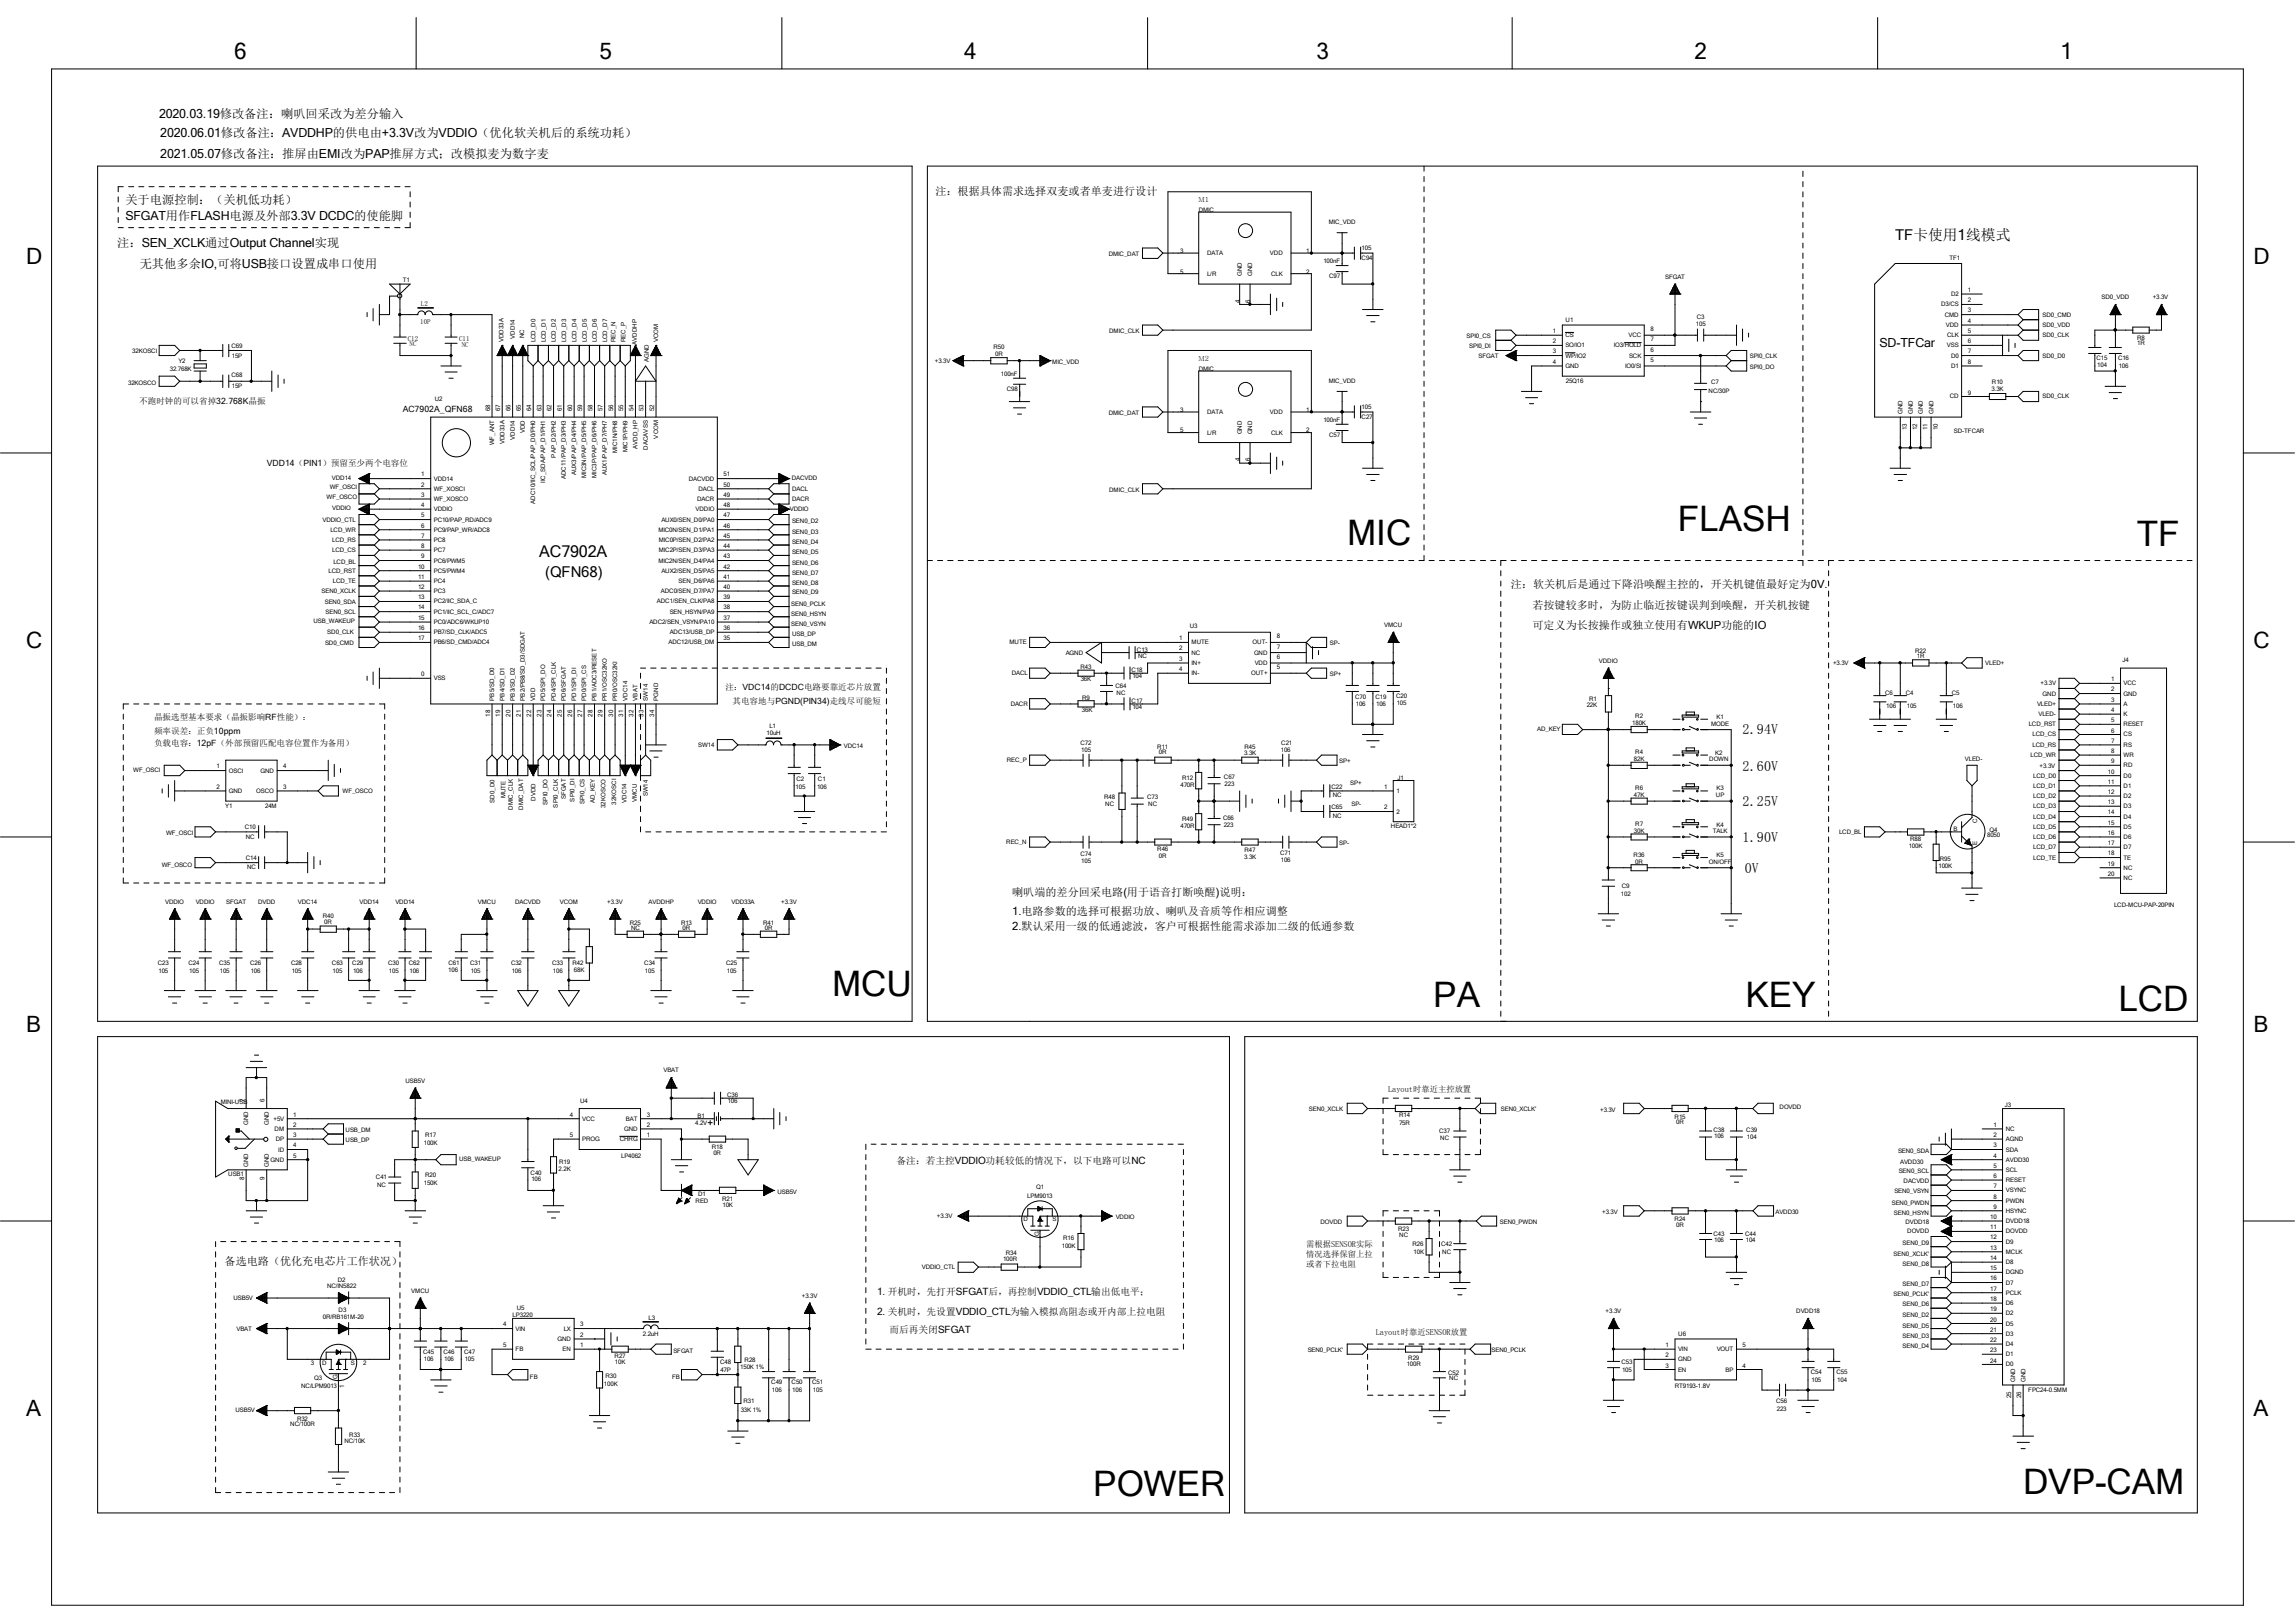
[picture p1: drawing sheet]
<svg xmlns="http://www.w3.org/2000/svg" width="420mm" height="297mm" viewBox="0 0 420 297" stroke-linecap="round" stroke-linejoin="round" font-family="sans-serif">
<defs><g id="words">
<g font-size="6.4">
<text x="246.5" y="99.7">MIC</text>
<text x="307.1" y="97.1">FLASH</text>
<text x="391.1" y="99.9">TF</text>
<text x="152.3" y="182.2">MCU</text>
<text x="262.3" y="184.3">PA</text>
<text x="319.4" y="184.3">KEY</text>
<text x="387.7" y="185">LCD</text>
<text x="200.1" y="273.7">POWER</text>
<text x="370.2" y="273.3">DVP-CAM</text>
</g>
<g font-size="4.1">
<text x="42.8" y="10.7">6</text>
<text x="109.7" y="10.7">5</text>
<text x="176.4" y="10.7">4</text>
<text x="240.9" y="10.7">3</text>
<text x="310.1" y="10.7">2</text>
<text x="377" y="10.7">1</text>
<text x="4.8" y="48.2">D</text>
<text x="412.4" y="48.2">D</text>
<text x="4.8" y="118.5">C</text>
<text x="412.4" y="118.5">C</text>
<text x="4.8" y="188.8">B</text>
<text x="412.4" y="188.8">B</text>
<text x="4.8" y="259">A</text>
<text x="412.4" y="259">A</text>
</g>
<text font-size="3" x="98.7" y="102">AC7902A</text>
<g font-size="2.7">
<text x="346.8" y="43.9">TF卡使用1线模式</text>
<text x="99.8" y="105.6">(QFN68)</text>
</g>
<g font-size="2.6">
<text x="318.9" y="134.4">2.94V</text>
<text x="318.9" y="141">2.60V</text>
<text x="318.9" y="147.5">2.25V</text>
<text x="318.9" y="154.1">1.90V</text>
<text x="319.3" y="159.7">0V</text>
</g>
<g font-size="2.3">
<text x="29.1" y="21.6">2020.03.19修改备注：喇叭回采改为差分输入</text>
<text x="29.3" y="25.2">2020.06.01修改备注：AVDDHP的供电由+3.3V改为VDDIO（优化软关机后的系统功耗）</text>
<text x="29.3" y="28.9">2021.05.07修改备注：推屏由EMI改为PAP推屏方式；改模拟麦为数字麦</text>
<text x="22.9" y="40.2">SFGAT用作FLASH电源及外部3.3V DCDC的使能脚</text>
<text x="344" y="63.4">SD-TFCar</text>
</g>
<g font-size="2.2">
<text x="22.9" y="37.3">关于电源控制：（关机低功耗）</text>
<text x="21.5" y="45.2">注：SEN_XCLK通过Output Channel实现</text>
<text x="25.6" y="49">无其他多余IO,可将USB接口设置成串口使用</text>
</g>
<g font-size="2.1">
<text x="185.3" y="167.4">1.电路参数的选择可根据功放、喇叭及音质等作相应调整</text>
<text x="185.3" y="170.2">2.默认采用一级的低通滤波，客户可根据性能需求添加二级的低通参数</text>
</g>
<g font-size="2">
<text x="171.2" y="35.6">注：根据具体需求选择双麦或者单麦进行设计</text>
<text x="276.5" y="107.6">注：软关机后是通过下降沿唤醒主控的，开关机键值最好定为0V.</text>
<text x="280.4" y="111.4">若按键较多时，为防止临近按键误判到唤醒，开关机按键</text>
<text x="280.4" y="115.1">可定义为长按操作或独立使用有WKUP功能的IO</text>
<text x="185.2" y="164">喇叭端的差分回采电路(用于语音打断唤醒)说明：</text>
<text x="41.1" y="231.5">备选电路（优化充电芯片工作状况）</text>
</g>
<g font-size="1.8">
<text x="164.1" y="212.9">备注：若主控VDDIO功耗较低的情况下，以下电路可以NC</text>
<text x="160.5" y="236.9">1. 开机时，先打开SFGAT后，再控制VDDIO_CTL输出低电平；</text>
<text x="160.5" y="240.7">2. 关机时，先设置VDDIO_CTL为输入模拟高阻态或开内部上拉电阻</text>
<text x="162.8" y="243.9">而后再关闭SFGAT</text>
</g>
<g font-size="1.6">
<text x="25.5" y="73.9">不跑时钟的可以省掉32.768K晶振</text>
<text x="73.7" y="75.4">AC7902A_QFN68</text>
<text x="48.8" y="85.3">VDD14（PIN1）预留至少两个电容位</text>
<text x="28.2" y="131.8">晶振选型基本要求（晶振影响RF性能）：</text>
<text x="132.7" y="126.2">注：VDC14的DCDC电路要靠近芯片放置</text>
<text x="134.1" y="128.8">其电容地与PGND(PIN34)走线尽可能短</text>
<text x="28.2" y="134.3">频率误差：正负10ppm</text>
<text x="28.2" y="136.5">负载电容：12pF（外部预留匹配电容位置作为备用）</text>
</g>
<g font-size="1.5">
<text x="254" y="199.9">Layout时靠近主控放置</text>
<text x="239" y="228.1">需根据SENSOR实际</text>
<text x="239" y="231.9">或者下拉电阻</text>
<text x="239" y="230">情况选择保留上拉</text>
<text x="251.8" y="244.3">Layout时靠近SENSOR放置</text>
</g>
<g font-size="1.3">
<text x="219.4" y="37">M1</text>
<text x="76.9" y="59.2">10P</text>
<text x="77" y="55.9">L2</text>
<text x="74.6" y="62.4">C12</text>
<text x="75" y="63.3">NC</text>
<text x="84" y="62.4">C11</text>
<text x="84.5" y="63.4">NC</text>
<text x="219.4" y="66">M2</text>
</g>
<g font-size="1.1">
<text x="219.4" y="38.8">DMIC</text>
<text x="243.2" y="41.1">MIC_VDD</text>
<text x="202.9" y="46.9">DMIC_DAT</text>
<text x="216" y="46.3">3</text>
<text x="220.9" y="46.7">DATA</text>
<text x="232.4" y="46.7">VDD</text>
<text x="239.1" y="46.3">1</text>
<text x="249.2" y="47.6">C94</text>
<text x="249.2" y="45.8">105</text>
<text x="356.8" y="47.6">TF1</text>
<text x="73.7" y="51.6">T1</text>
<text x="216" y="50.1">5</text>
<text x="220.9" y="50.4">L/R</text>
<text x="227.3" y="50.5" transform="rotate(-90 227.3 50.5)">GND</text>
<text x="229.2" y="50.5" transform="rotate(-90 229.2 50.5)">GND</text>
<text x="232.6" y="50.4">CLK</text>
<text x="239.1" y="50.1">2</text>
<text x="242.2" y="48.2">100nF</text>
<text x="243.3" y="50.9">C97</text>
<text x="304.7" y="51">SFGAT</text>
<text x="360.1" y="53.4">1</text>
<text x="226.9" y="55.4" transform="rotate(-90 226.9 55.4)">4</text>
<text x="228.8" y="55.4" transform="rotate(-90 228.8 55.4)">6</text>
<text x="286.5" y="58.9">U1</text>
<text x="310.4" y="59.7">105</text>
<text x="310.5" y="58.3">C3</text>
<text x="355.2" y="56.1">D3/CS</text>
<text x="355.9" y="57.9">CMD</text>
<text x="356.1" y="59.8">VDD</text>
<text x="357" y="54.2">D2</text>
<text x="360.1" y="55.3">2</text>
<text x="360.1" y="57.2">3</text>
<text x="360.1" y="59.1">4</text>
<text x="373.8" y="57.9">SD0_CMD</text>
<text x="373.8" y="59.8">SD0_VDD</text>
<text x="384.6" y="54.8">SD0_VDD</text>
<text x="394" y="54.8">+3.3V</text>
<text x="24.2" y="64.7">32KOSCI</text>
<text x="42.4" y="63.6">C69</text>
<text x="42.4" y="65.4">15P</text>
<text x="92.2" y="62.6" transform="rotate(-90 92.2 62.6)">VDD33A</text>
<text x="94.2" y="62" transform="rotate(-90 94.2 62)">VDD14</text>
<text x="95.9" y="61.9" transform="rotate(-90 95.9 61.9)">NC</text>
<text x="98" y="62.6" transform="rotate(-90 98 62.6)">LCD_D0</text>
<text x="99.9" y="62.6" transform="rotate(-90 99.9 62.6)">LCD_D1</text>
<text x="101.7" y="62.6" transform="rotate(-90 101.7 62.6)">LCD_D2</text>
<text x="103.6" y="62.6" transform="rotate(-90 103.6 62.6)">LCD_D3</text>
<text x="105.5" y="62.6" transform="rotate(-90 105.5 62.6)">LCD_D4</text>
<text x="107.4" y="62.6" transform="rotate(-90 107.4 62.6)">LCD_D5</text>
<text x="109.2" y="62.6" transform="rotate(-90 109.2 62.6)">LCD_D6</text>
<text x="111.1" y="62.6" transform="rotate(-90 111.1 62.6)">LCD_D7</text>
<text x="112.6" y="62.6" transform="rotate(-90 112.6 62.6)">REC_N</text>
<text x="114.5" y="62.6" transform="rotate(-90 114.5 62.6)">REC_P</text>
<text x="116.6" y="63.1" transform="rotate(-90 116.6 63.1)">AVDDHP</text>
<text x="120.5" y="62.6" transform="rotate(-90 120.5 62.6)">VCOM</text>
<text x="181.8" y="63.9">R50</text>
<text x="182.1" y="65.1">0R</text>
<text x="203" y="60.9">DMIC_CLK</text>
<text x="268.4" y="61.9">SPI0_CS</text>
<text x="268.9" y="63.8">SPI0_DI</text>
<text x="270.6" y="65.6">SFGAT</text>
<text x="284.2" y="60.9">1</text>
<text x="284.2" y="62.8">2</text>
<text x="284.2" y="64.7">3</text>
<text x="286.5" y="61.7">CS</text>
<text x="286.5" y="63.6">SO/IO1</text>
<text x="286.5" y="65.4">WP/IO2</text>
<text x="295.3" y="63.6">IO3/HOLD</text>
<text x="298" y="61.7">VCC</text>
<text x="298.1" y="65.4">SCK</text>
<text x="302.1" y="64.4">6</text>
<text x="302.1" y="62.5">7</text>
<text x="302.1" y="60.6">8</text>
<text x="320.2" y="65.4">SPI0_CLK</text>
<text x="356.3" y="63.6">VSS</text>
<text x="356.3" y="61.7">CLK</text>
<text x="357" y="65.4">D0</text>
<text x="360.1" y="60.9">5</text>
<text x="360.1" y="62.8">6</text>
<text x="360.1" y="64.7">7</text>
<text x="373.8" y="61.7">SD0_CLK</text>
<text x="373.8" y="65.4">SD0_D0</text>
<text x="383.7" y="65.8">C15</text>
<text x="387.6" y="65.8">C16</text>
<text x="391.1" y="62.2">R8</text>
<text x="391.1" y="63.2">1R</text>
<text x="23.5" y="70.5">32KOSCO</text>
<text x="31.1" y="67.9">32.768K</text>
<text x="32.6" y="66.4">Y2</text>
<text x="42.4" y="69.1">C68</text>
<text x="42.4" y="71.1">15P</text>
<text x="118.7" y="66.3" transform="rotate(-90 118.7 66.3)">AGND</text>
<text x="171.1" y="66.4">+3.3V</text>
<text x="183.2" y="68.8">100nF</text>
<text x="184.2" y="71.5">C98</text>
<text x="192.6" y="66.6">MIC_VDD</text>
<text x="219.4" y="67.9">DMIC</text>
<text x="243.2" y="70.1">MIC_VDD</text>
<text x="284.2" y="66.6">4</text>
<text x="286.5" y="67.3">GND</text>
<text x="286.6" y="70">25Q16</text>
<text x="297.4" y="67.3">IO0/SI</text>
<text x="302.1" y="66.2">5</text>
<text x="312.7" y="72">NC/30P</text>
<text x="313.1" y="70.3">C7</text>
<text x="320.2" y="67.5">SPI0_DO</text>
<text x="357" y="67.3">D1</text>
<text x="360.1" y="66.6">8</text>
<text x="364.5" y="71.5">3.3K</text>
<text x="364.5" y="70.3">R10</text>
<text x="383.8" y="67.1">104</text>
<text x="387.7" y="67.3">106</text>
<text x="79.6" y="73.5">U2</text>
<text x="89.7" y="75.2" transform="rotate(-90 89.7 75.2)">68</text>
<text x="91.5" y="75.2" transform="rotate(-90 91.5 75.2)">67</text>
<text x="93.4" y="75.2" transform="rotate(-90 93.4 75.2)">66</text>
<text x="95.3" y="75.2" transform="rotate(-90 95.3 75.2)">65</text>
<text x="97.2" y="75.2" transform="rotate(-90 97.2 75.2)">64</text>
<text x="99.1" y="75.2" transform="rotate(-90 99.1 75.2)">63</text>
<text x="100.9" y="75.2" transform="rotate(-90 100.9 75.2)">62</text>
<text x="102.8" y="75.2" transform="rotate(-90 102.8 75.2)">61</text>
<text x="104.7" y="75.2" transform="rotate(-90 104.7 75.2)">60</text>
<text x="106.6" y="75.2" transform="rotate(-90 106.6 75.2)">59</text>
<text x="108.4" y="75.2" transform="rotate(-90 108.4 75.2)">58</text>
<text x="110.3" y="75.2" transform="rotate(-90 110.3 75.2)">57</text>
<text x="112.2" y="75.2" transform="rotate(-90 112.2 75.2)">56</text>
<text x="114.1" y="75.2" transform="rotate(-90 114.1 75.2)">55</text>
<text x="115.9" y="75.2" transform="rotate(-90 115.9 75.2)">54</text>
<text x="117.8" y="75.2" transform="rotate(-90 117.8 75.2)">53</text>
<text x="119.7" y="75.2" transform="rotate(-90 119.7 75.2)">52</text>
<text x="202.9" y="75.9">DMIC_DAT</text>
<text x="216" y="75.4">3</text>
<text x="220.9" y="75.8">DATA</text>
<text x="232.4" y="75.8">VDD</text>
<text x="239.1" y="75.4">1</text>
<text x="242.2" y="77.2">100nF</text>
<text x="249.2" y="76.7">C27</text>
<text x="249.2" y="74.9">105</text>
<text x="348.2" y="75.8" transform="rotate(-90 348.2 75.8)">GND</text>
<text x="350" y="75.8" transform="rotate(-90 350 75.8)">GND</text>
<text x="351.9" y="75.8" transform="rotate(-90 351.9 75.8)">GND</text>
<text x="353.8" y="75.8" transform="rotate(-90 353.8 75.8)">GND</text>
<text x="356.8" y="72.9">CD</text>
<text x="360.1" y="72.2">9</text>
<text x="373.8" y="72.9">SD0_CLK</text>
<text x="90.4" y="81.5" transform="rotate(-90 90.4 81.5)">WF_ANT</text>
<text x="92.3" y="81.3" transform="rotate(-90 92.3 81.3)">VDD33A</text>
<text x="94.2" y="80.5" transform="rotate(-90 94.2 80.5)">VDD14</text>
<text x="96.1" y="79.2" transform="rotate(-90 96.1 79.2)">VDD</text>
<text x="101.7" y="83.7" transform="rotate(-90 101.7 83.7)">PAP_D2/PH2</text>
<text x="113" y="82.8" transform="rotate(-90 113 82.8)">MIC1N/PH8</text>
<text x="114.8" y="82.8" transform="rotate(-90 114.8 82.8)">MIC1P/PH9</text>
<text x="116.7" y="82.2" transform="rotate(-90 116.7 82.2)">AVDD_HP</text>
<text x="118.5" y="82.3" transform="rotate(-90 118.5 82.3)">DACAVSS</text>
<text x="120.5" y="80.3" transform="rotate(-90 120.5 80.3)">VCOM</text>
<text x="216" y="79.1">5</text>
<text x="220.9" y="79.5">L/R</text>
<text x="227.3" y="79.5" transform="rotate(-90 227.3 79.5)">GND</text>
<text x="229.2" y="79.5" transform="rotate(-90 229.2 79.5)">GND</text>
<text x="232.6" y="79.5">CLK</text>
<text x="239.1" y="79.1">2</text>
<text x="243.3" y="79.9">C57</text>
<text x="349" y="78.7" transform="rotate(-90 349 78.7)">13</text>
<text x="350.9" y="78.7" transform="rotate(-90 350.9 78.7)">12</text>
<text x="352.7" y="78.7" transform="rotate(-90 352.7 78.7)">11</text>
<text x="354.6" y="78.7" transform="rotate(-90 354.6 78.7)">10</text>
<text x="357.6" y="79.2">SD-TFCAR</text>
<text x="60.4" y="89.5">WF_OSCI</text>
<text x="60.7" y="87.8">VDD14</text>
<text x="77.1" y="87.2">1</text>
<text x="77.1" y="89">2</text>
<text x="79.4" y="87.9">VDD14</text>
<text x="79.4" y="89.8">WF_XOSCI</text>
<text x="99.8" y="88.4" transform="rotate(-90 99.8 88.4)">IIC_SDA/PAP_D1/PH1</text>
<text x="103.6" y="87.7" transform="rotate(-90 103.6 87.7)">ADC11/PAP_D3/PH3</text>
<text x="105.5" y="87" transform="rotate(-90 105.5 87)">AUX3/PAP_D4/PH4</text>
<text x="107.3" y="87.5" transform="rotate(-90 107.3 87.5)">MIC3N/PAP_D5/PH5</text>
<text x="109.2" y="87.5" transform="rotate(-90 109.2 87.5)">MIC3P/PAP_D6/PH6</text>
<text x="111.1" y="87" transform="rotate(-90 111.1 87)">AUX1/PAP_D7/PH7</text>
<text x="126.1" y="87.9">DACVDD</text>
<text x="127.8" y="89.8">DACL</text>
<text x="132.4" y="89">50</text>
<text x="132.4" y="87.2">51</text>
<text x="144.9" y="87.9">DACVDD</text>
<text x="145" y="89.9">DACL</text>
<text x="203" y="90">DMIC_CLK</text>
<text x="226.9" y="84.5" transform="rotate(-90 226.9 84.5)">4</text>
<text x="228.8" y="84.5" transform="rotate(-90 228.8 84.5)">6</text>
<text x="59" y="95.5">VDDIO_CTL</text>
<text x="59.8" y="91.4">WF_OSCO</text>
<text x="60.8" y="93.4">VDDIO</text>
<text x="77.1" y="90.9">3</text>
<text x="77.1" y="92.8">4</text>
<text x="77.1" y="94.7">5</text>
<text x="79.4" y="91.7">WF_XOSCO</text>
<text x="79.4" y="93.5">VDDIO</text>
<text x="79.4" y="95.4">PC10/PAP_RD/ADC9</text>
<text x="98" y="92.2" transform="rotate(-90 98 92.2)">ADC10/IIC_SCL/PAP_D0/PH0</text>
<text x="121" y="95.4">AUX0/SEN_D0/PA0</text>
<text x="127.3" y="93.5">VDDIO</text>
<text x="127.6" y="91.7">DACR</text>
<text x="132.4" y="94.7">47</text>
<text x="132.4" y="92.8">48</text>
<text x="132.4" y="90.9">49</text>
<text x="144.5" y="93.6">VDDIO</text>
<text x="145" y="95.8">SEN0_D2</text>
<text x="145" y="91.7">DACR</text>
<text x="60.5" y="97.3">LCD_WR</text>
<text x="60.8" y="99.2">LCD_RS</text>
<text x="60.8" y="101">LCD_CS</text>
<text x="77.1" y="96.5">6</text>
<text x="77.1" y="98.4">7</text>
<text x="77.1" y="100.3">8</text>
<text x="79.4" y="97.3">PC9/PAP_WR/ADC8</text>
<text x="79.4" y="99.2">PC8</text>
<text x="79.4" y="101">PC7</text>
<text x="120.5" y="97.3">MIC0N/SEN_D1/PA1</text>
<text x="120.6" y="101">MIC2P/SEN_D3/PA3</text>
<text x="120.6" y="99.2">MIC0P/SEN_D2/PA2</text>
<text x="132.4" y="100.3">44</text>
<text x="132.4" y="98.4">45</text>
<text x="132.4" y="96.5">46</text>
<text x="145" y="97.7">SEN0_D3</text>
<text x="145" y="99.5">SEN0_D4</text>
<text x="145" y="101.4">SEN0_D5</text>
<text x="60.1" y="104.8">LCD_RST</text>
<text x="60.9" y="106.7">LCD_TE</text>
<text x="61" y="103.2">LCD_BL</text>
<text x="76.5" y="104">10</text>
<text x="76.5" y="105.9">11</text>
<text x="76.5" y="107.8">12</text>
<text x="77.1" y="102.2">9</text>
<text x="79.4" y="102.9">PC6/PWM5</text>
<text x="79.4" y="104.8">PC5/PWM4</text>
<text x="79.4" y="106.7">PC4</text>
<text x="120.5" y="102.9">MIC2N/SEN_D4/PA4</text>
<text x="121" y="104.8">AUX2/SEN_D5/PA5</text>
<text x="124.2" y="106.7">SEN_D6/PA6</text>
<text x="132.4" y="107.8">40</text>
<text x="132.4" y="105.9">41</text>
<text x="132.4" y="104">42</text>
<text x="132.4" y="102.2">43</text>
<text x="145" y="103.3">SEN0_D6</text>
<text x="145" y="105.2">SEN0_D7</text>
<text x="145" y="107">SEN0_D8</text>
<text x="58.8" y="108.5">SEN0_XCLK</text>
<text x="59.4" y="110.6">SEN0_SDA</text>
<text x="59.6" y="112.3">SEN0_SCL</text>
<text x="76.5" y="109.7">13</text>
<text x="76.5" y="111.5">14</text>
<text x="76.5" y="113.4">15</text>
<text x="79.4" y="108.5">PC3</text>
<text x="79.4" y="110.4">PC2/IIC_SDA_C</text>
<text x="79.4" y="112.3">PC1/IIC_SCL_C/ADC7</text>
<text x="120.2" y="110.4">ADC1/SEN_CLK/PA8</text>
<text x="120.9" y="108.5">ADC0/SEN_D7/PA7</text>
<text x="122.6" y="112.3">SEN_HSYN/PA9</text>
<text x="132.4" y="113.4">37</text>
<text x="132.4" y="111.5">38</text>
<text x="132.4" y="109.7">39</text>
<text x="144.8" y="112.7">SEN0_HSYN</text>
<text x="144.8" y="110.8">SEN0_PCLK</text>
<text x="145" y="108.8">SEN0_D9</text>
<text x="57.4" y="114">USB_WAKEUP</text>
<text x="59.5" y="118">SD0_CMD</text>
<text x="59.9" y="116.1">SD0_CLK</text>
<text x="76.5" y="115.3">16</text>
<text x="76.5" y="117.2">17</text>
<text x="79.4" y="114.2">PC0/ADC6/WKUP10</text>
<text x="79.4" y="116.1">PB7/SD_CLK/ADC5</text>
<text x="79.4" y="117.9">PB6/SD_CMD/ADC4</text>
<text x="118.8" y="114.2">ADC2/SEN_VSYN/PA10</text>
<text x="122.3" y="117.9">ADC12/USB_DM</text>
<text x="122.6" y="116.1">ADC13/USB_DP</text>
<text x="132.4" y="117.2">35</text>
<text x="132.4" y="115.3">36</text>
<text x="144.8" y="114.5">SEN0_VSYN</text>
<text x="145" y="118.3">USB_DM</text>
<text x="145" y="116.4">USB_DP</text>
<text x="184.7" y="117.9">MUTE</text>
<text x="195" y="119.8">AGND</text>
<text x="208.1" y="119.2">C13</text>
<text x="215.8" y="117.2">1</text>
<text x="215.8" y="119">2</text>
<text x="217.7" y="114.9">U3</text>
<text x="218.1" y="117.9">MUTE</text>
<text x="218.1" y="119.8">NC</text>
<text x="229.2" y="117.9">OUT-</text>
<text x="229.5" y="119.8">GND</text>
<text x="233.6" y="118.7">7</text>
<text x="233.6" y="116.8">8</text>
<text x="243.4" y="118.1">SP-</text>
<text x="253.3" y="114.7">VMCU</text>
<text x="350.5" y="119.4">R22</text>
<text x="77.1" y="123.7">0</text>
<text x="79.4" y="124.5">VSS</text>
<text x="185.2" y="123.6">DACL</text>
<text x="197.7" y="122.4">R43</text>
<text x="197.8" y="124.7">36K</text>
<text x="204.1" y="125.8">C64</text>
<text x="207.1" y="123">C18</text>
<text x="207.2" y="124.1">104</text>
<text x="208.3" y="120.4">NC</text>
<text x="215.8" y="120.9">3</text>
<text x="215.8" y="122.8">4</text>
<text x="218.1" y="121.7">IN+</text>
<text x="218.1" y="123.6">IN-</text>
<text x="229" y="123.6">OUT+</text>
<text x="229.6" y="121.7">VDD</text>
<text x="233.6" y="122.5">5</text>
<text x="233.6" y="120.6">6</text>
<text x="243.4" y="123.7">SP+</text>
<text x="292.6" y="121.3">VDDIO</text>
<text x="335.5" y="121.7">+3.3V</text>
<text x="350.8" y="120.4">1R</text>
<text x="363.3" y="121.7">VLED+</text>
<text x="373.4" y="125.4">+3.3V</text>
<text x="386.3" y="124.7">1</text>
<text x="388.4" y="121.1">J4</text>
<text x="388.6" y="125.4">VCC</text>
<text x="89.7" y="131.2" transform="rotate(-90 89.7 131.2)">18</text>
<text x="90.4" y="128.2" transform="rotate(-90 90.4 128.2)">PB5/SD_D0</text>
<text x="91.5" y="131.2" transform="rotate(-90 91.5 131.2)">19</text>
<text x="92.3" y="128.2" transform="rotate(-90 92.3 128.2)">PB4/SD_D1</text>
<text x="93.4" y="131.2" transform="rotate(-90 93.4 131.2)">20</text>
<text x="94.2" y="128.2" transform="rotate(-90 94.2 128.2)">PB3/SD_D2</text>
<text x="95.3" y="131.2" transform="rotate(-90 95.3 131.2)">21</text>
<text x="96.1" y="128.2" transform="rotate(-90 96.1 128.2)">PB2/PB8/SD_D3/SDGAT</text>
<text x="97.2" y="131.2" transform="rotate(-90 97.2 131.2)">22</text>
<text x="98" y="128.2" transform="rotate(-90 98 128.2)">VDD</text>
<text x="99.1" y="131.2" transform="rotate(-90 99.1 131.2)">23</text>
<text x="99.8" y="128.2" transform="rotate(-90 99.8 128.2)">PD5/SPI_DO</text>
<text x="100.9" y="131.2" transform="rotate(-90 100.9 131.2)">24</text>
<text x="101.7" y="128.2" transform="rotate(-90 101.7 128.2)">PD4/SPI_CLK</text>
<text x="102.8" y="131.2" transform="rotate(-90 102.8 131.2)">25</text>
<text x="103.6" y="128.2" transform="rotate(-90 103.6 128.2)">PD6/SFGAT</text>
<text x="104.7" y="131.2" transform="rotate(-90 104.7 131.2)">26</text>
<text x="105.5" y="128.2" transform="rotate(-90 105.5 128.2)">PD1/SPI_DI</text>
<text x="106.6" y="131.2" transform="rotate(-90 106.6 131.2)">27</text>
<text x="107.3" y="128.2" transform="rotate(-90 107.3 128.2)">PD0/SPI_CS</text>
<text x="108.4" y="131.2" transform="rotate(-90 108.4 131.2)">28</text>
<text x="109.2" y="128.2" transform="rotate(-90 109.2 128.2)">PB1/ADC3/RESET</text>
<text x="110.3" y="131.2" transform="rotate(-90 110.3 131.2)">29</text>
<text x="111.1" y="128.2" transform="rotate(-90 111.1 128.2)">PR1/OSC32KO</text>
<text x="112.2" y="131.2" transform="rotate(-90 112.2 131.2)">30</text>
<text x="113" y="128.2" transform="rotate(-90 113 128.2)">PR0/OSC32KI</text>
<text x="114.1" y="131.2" transform="rotate(-90 114.1 131.2)">31</text>
<text x="114.8" y="128.2" transform="rotate(-90 114.8 128.2)">VDC14</text>
<text x="115.9" y="131.2" transform="rotate(-90 115.9 131.2)">32</text>
<text x="116.7" y="128.2" transform="rotate(-90 116.7 128.2)">VBAT</text>
<text x="117.8" y="131.2" transform="rotate(-90 117.8 131.2)">33</text>
<text x="118.5" y="128.2" transform="rotate(-90 118.5 128.2)">SW14</text>
<text x="119.7" y="131.2" transform="rotate(-90 119.7 131.2)">34</text>
<text x="120.5" y="128.2" transform="rotate(-90 120.5 128.2)">PGND</text>
<text x="185" y="129.2">DACR</text>
<text x="198" y="130.4">36K</text>
<text x="198" y="128">R9</text>
<text x="204.3" y="127.1">NC</text>
<text x="207.1" y="128.6">C17</text>
<text x="207.2" y="129.8">104</text>
<text x="248" y="127.9">C70</text>
<text x="248.1" y="129.2">106</text>
<text x="251.7" y="127.9">C19</text>
<text x="251.8" y="129.2">106</text>
<text x="255.5" y="127.7">C20</text>
<text x="255.6" y="129">105</text>
<text x="290.4" y="129.4">22K</text>
<text x="290.8" y="128.2">R1</text>
<text x="299.3" y="131.5">R2</text>
<text x="314.1" y="131.6">K1</text>
<text x="345" y="127.1">C6</text>
<text x="345.2" y="129.6">106</text>
<text x="348.7" y="127.1">C4</text>
<text x="349" y="129.6">105</text>
<text x="357.2" y="127.1">C5</text>
<text x="357.4" y="129.6">106</text>
<text x="372.8" y="129.2">VLED+</text>
<text x="373" y="131">VLED-</text>
<text x="373.8" y="127.3">GND</text>
<text x="386.3" y="126.5">2</text>
<text x="386.3" y="128.4">3</text>
<text x="386.3" y="130.3">4</text>
<text x="388.6" y="127.3">GND</text>
<text x="388.6" y="129.2">A</text>
<text x="388.6" y="131">K</text>
<text x="127.8" y="136.7">SW14</text>
<text x="140.3" y="134.5">10uH</text>
<text x="140.8" y="133.3">L1</text>
<text x="154.4" y="136.8">VDC14</text>
<text x="197.7" y="136.3">C72</text>
<text x="197.9" y="137.6">105</text>
<text x="211.8" y="137.1">R11</text>
<text x="227.8" y="137.1">R45</text>
<text x="234.4" y="137.7">106</text>
<text x="234.5" y="136.3">C21</text>
<text x="281.3" y="133.8">AD_KEY</text>
<text x="298.7" y="132.7">180K</text>
<text x="313.1" y="132.8">MODE</text>
<text x="371.3" y="132.9">LCD_RST</text>
<text x="371.9" y="136.7">LCD_RS</text>
<text x="371.9" y="134.8">LCD_CS</text>
<text x="386.3" y="132.1">5</text>
<text x="386.3" y="134.1">6</text>
<text x="386.3" y="135.9">7</text>
<text x="386.3" y="137.8">8</text>
<text x="388.6" y="132.9">RESET</text>
<text x="388.6" y="134.8">CS</text>
<text x="388.6" y="136.7">RS</text>
<text x="24.4" y="141.3">WF_OSCI</text>
<text x="39.6" y="140.6">1</text>
<text x="41.9" y="141.4">OSCI</text>
<text x="47.7" y="141.4">GND</text>
<text x="51.8" y="140.6">4</text>
<text x="145.8" y="142.9">C2</text>
<text x="149.7" y="142.9">C1</text>
<text x="184.2" y="139.5">REC_P</text>
<text x="212.1" y="138">0R</text>
<text x="216" y="144">470R</text>
<text x="216.3" y="142.7">R12</text>
<text x="224" y="142.5">C67</text>
<text x="224.1" y="143.8">223</text>
<text x="227.7" y="138.2">3.3K</text>
<text x="245.1" y="139.6">SP+</text>
<text x="247.1" y="143.6">SP+</text>
<text x="255.7" y="142.6">J1</text>
<text x="299" y="139.3">82K</text>
<text x="299.3" y="138">R4</text>
<text x="312.8" y="139.3">DOWN</text>
<text x="313.9" y="138.2">K2</text>
<text x="359.6" y="139.3">VLED-</text>
<text x="371.6" y="138.5">LCD_WR</text>
<text x="372.1" y="142.4">LCD_D0</text>
<text x="373.3" y="140.6">+3.3V</text>
<text x="385.8" y="141.5">10</text>
<text x="385.8" y="143.4">11</text>
<text x="386.3" y="139.6">9</text>
<text x="388.6" y="138.5">WR</text>
<text x="388.6" y="140.4">RD</text>
<text x="388.6" y="142.3">D0</text>
<text x="39.6" y="144.3">2</text>
<text x="41.2" y="147.9">Y1</text>
<text x="41.9" y="145.1">GND</text>
<text x="46.9" y="145.1">OSCO</text>
<text x="48.5" y="147.8">24M</text>
<text x="51.8" y="144.3">3</text>
<text x="62.7" y="145.1">WF_OSCO</text>
<text x="90.5" y="146.9" transform="rotate(-90 90.5 146.9)">SD0_D0</text>
<text x="92.5" y="146" transform="rotate(-90 92.5 146)">MUTE</text>
<text x="93.9" y="148.2" transform="rotate(-90 93.9 148.2)">DMIC_CLK</text>
<text x="95.7" y="148.2" transform="rotate(-90 95.7 148.2)">DMIC_DAT</text>
<text x="98" y="146.6" transform="rotate(-90 98 146.6)">DVDD</text>
<text x="100.2" y="147.3" transform="rotate(-90 100.2 147.3)">SPI0_DO</text>
<text x="102.1" y="147.8" transform="rotate(-90 102.1 147.8)">SPI0_CLK</text>
<text x="103.6" y="146.3" transform="rotate(-90 103.6 146.3)">SFGAT</text>
<text x="105.1" y="146.7" transform="rotate(-90 105.1 146.7)">SPI0_DI</text>
<text x="107" y="147.1" transform="rotate(-90 107 147.1)">SPI0_CS</text>
<text x="108.8" y="147" transform="rotate(-90 108.8 147)">AD_KEY</text>
<text x="110.8" y="147.9" transform="rotate(-90 110.8 147.9)">32KOSCO</text>
<text x="112.7" y="147.3" transform="rotate(-90 112.7 147.3)">32KOSCI</text>
<text x="114.7" y="146.9" transform="rotate(-90 114.7 146.9)">VDC14</text>
<text x="116.6" y="146.8" transform="rotate(-90 116.6 146.8)">VMCU</text>
<text x="118.5" y="145.8" transform="rotate(-90 118.5 145.8)">SW14</text>
<text x="145.6" y="144.3">105</text>
<text x="149.5" y="144.3">106</text>
<text x="202.1" y="146.3">R48</text>
<text x="202.3" y="147.5">NC</text>
<text x="209.9" y="146.3">C73</text>
<text x="210.1" y="147.5">NC</text>
<text x="243.7" y="144.3">C22</text>
<text x="243.7" y="148.1">C65</text>
<text x="243.9" y="145.9">NC</text>
<text x="243.9" y="149.7">NC</text>
<text x="247.3" y="147.6">SP-</text>
<text x="253.3" y="144.3">1</text>
<text x="253.3" y="148.1">2</text>
<text x="255.6" y="145.1">1</text>
<text x="255.6" y="148.9">2</text>
<text x="299" y="145.9">47K</text>
<text x="299.3" y="144.6">R6</text>
<text x="314" y="145.9">UP</text>
<text x="314.1" y="144.6">K3</text>
<text x="372.1" y="149.8">LCD_D4</text>
<text x="372.1" y="147.9">LCD_D3</text>
<text x="372.1" y="146.1">LCD_D2</text>
<text x="372.1" y="144.2">LCD_D1</text>
<text x="385.8" y="145.3">12</text>
<text x="385.8" y="147.1">13</text>
<text x="385.8" y="149">14</text>
<text x="388.6" y="144.2">D1</text>
<text x="388.6" y="146">D2</text>
<text x="388.6" y="147.9">D3</text>
<text x="388.6" y="149.8">D4</text>
<text x="30.4" y="152.8">WF_OSCI</text>
<text x="44.8" y="151.7">C10</text>
<text x="45" y="153.5">NC</text>
<text x="184.2" y="154.5">REC_N</text>
<text x="211.8" y="155.8">R46</text>
<text x="216" y="151.5">470R</text>
<text x="216.3" y="150.2">R49</text>
<text x="223.8" y="150">C66</text>
<text x="223.9" y="151.3">223</text>
<text x="227.8" y="156">R47</text>
<text x="245.1" y="154.7">SP-</text>
<text x="254.6" y="151.5">HEAD1*2</text>
<text x="299" y="152.4">30K</text>
<text x="299.3" y="151.2">R7</text>
<text x="313.4" y="152.5">TALK</text>
<text x="314.1" y="151.3">K4</text>
<text x="336.6" y="152.6">LCD_BL</text>
<text x="349.3" y="155.1">100K</text>
<text x="349.6" y="153.9">R88</text>
<text x="357.5" y="152">B</text>
<text x="361.9" y="154.6" transform="rotate(-90 361.9 154.6)">E</text>
<text x="361.9" y="150.6" transform="rotate(-90 361.9 150.6)">C</text>
<text x="363.7" y="153.2">8050</text>
<text x="364.1" y="152.2">Q4</text>
<text x="372.1" y="155.4">LCD_D7</text>
<text x="372.1" y="153.6">LCD_D6</text>
<text x="372.1" y="151.7">LCD_D5</text>
<text x="385.8" y="150.9">15</text>
<text x="385.8" y="152.8">16</text>
<text x="385.8" y="154.6">17</text>
<text x="388.6" y="151.7">D5</text>
<text x="388.6" y="153.5">D6</text>
<text x="388.6" y="155.4">D7</text>
<text x="29.6" y="158.6">WF_OSCO</text>
<text x="45" y="157.3">C14</text>
<text x="45.2" y="158.9">NC</text>
<text x="197.7" y="156.6">C74</text>
<text x="197.9" y="157.8">105</text>
<text x="212.1" y="157">0R</text>
<text x="227.7" y="157.2">3.3K</text>
<text x="234.3" y="156.5">C71</text>
<text x="234.4" y="157.7">106</text>
<text x="299" y="156.8">R36</text>
<text x="299.3" y="158">0R</text>
<text x="312.7" y="158.1">ON/OFF</text>
<text x="314.1" y="156.9">K5</text>
<text x="354.8" y="158.8">100K</text>
<text x="355" y="157.6">R95</text>
<text x="372.1" y="157.3">LCD_TE</text>
<text x="385.8" y="156.5">18</text>
<text x="385.8" y="158.4">19</text>
<text x="385.8" y="160.3">20</text>
<text x="388.6" y="157.3">TE</text>
<text x="388.6" y="159.2">NC</text>
<text x="388.6" y="161">NC</text>
<text x="30.2" y="165.3">VDDIO</text>
<text x="35.8" y="165.3">VDDIO</text>
<text x="41.4" y="165.3">SFGAT</text>
<text x="47.2" y="165.3">DVDD</text>
<text x="54.5" y="165.3">VDC14</text>
<text x="59.1" y="168">R40</text>
<text x="65.8" y="165.3">VDD14</text>
<text x="72.3" y="165.3">VDD14</text>
<text x="87.5" y="165.3">VMCU</text>
<text x="94.3" y="165.3">DACVDD</text>
<text x="102.4" y="165.3">VCOM</text>
<text x="111.1" y="165.3">+3.3V</text>
<text x="118.7" y="165.3">AVDDHP</text>
<text x="127.7" y="165.3">VDDIO</text>
<text x="133.9" y="165.3">VDD33A</text>
<text x="143" y="165.3">+3.3V</text>
<text x="296.6" y="163.9">102</text>
<text x="296.8" y="162.5">C9</text>
<text x="386.9" y="166">LCD-MCU-PAP-20PIN</text>
<text x="59.4" y="169.2">0R</text>
<text x="115.3" y="169.3">R25</text>
<text x="115.5" y="170.3">NC</text>
<text x="124.6" y="169.3">R13</text>
<text x="124.9" y="170.3">0R</text>
<text x="139.7" y="169.3">R41</text>
<text x="140" y="170.3">0R</text>
<text x="28.9" y="176.6">C23</text>
<text x="29" y="178.1">105</text>
<text x="34.5" y="176.6">C24</text>
<text x="34.6" y="178.1">105</text>
<text x="40.1" y="176.6">C35</text>
<text x="40.2" y="178.1">105</text>
<text x="45.8" y="176.6">C26</text>
<text x="45.9" y="178.1">106</text>
<text x="53.3" y="176.6">C28</text>
<text x="53.4" y="178.1">105</text>
<text x="60.7" y="176.6">C63</text>
<text x="60.9" y="178.1">105</text>
<text x="64.5" y="176.6">C29</text>
<text x="64.6" y="178.1">106</text>
<text x="71" y="176.6">C30</text>
<text x="71.2" y="178.1">105</text>
<text x="74.8" y="176.6">C62</text>
<text x="74.9" y="178.1">106</text>
<text x="82" y="177.9">106</text>
<text x="82.1" y="176.6">C61</text>
<text x="86" y="176.6">C31</text>
<text x="86.2" y="178.1">105</text>
<text x="93.5" y="176.6">C32</text>
<text x="93.6" y="178.1">106</text>
<text x="101.1" y="176.6">C33</text>
<text x="101.2" y="178.1">106</text>
<text x="104.8" y="176.6">R42</text>
<text x="105" y="177.9">68K</text>
<text x="117.9" y="176.6">C34</text>
<text x="118" y="178.1">105</text>
<text x="132.9" y="176.6">C25</text>
<text x="133" y="178.1">105</text>
<text x="121.4" y="196.2">VBAT</text>
<text x="40.4" y="202.1">MINI-USB</text>
<text x="44.7" y="201.7" transform="rotate(-90 44.7 201.7)">7</text>
<text x="48.4" y="201.7" transform="rotate(-90 48.4 201.7)">6</text>
<text x="74.2" y="198.2">USB5V</text>
<text x="106.2" y="201.9">U4</text>
<text x="133.1" y="200.8">C36</text>
<text x="133.2" y="201.9">106</text>
<text x="239.5" y="203.2">SEN0_XCLK</text>
<text x="274.7" y="203.2">SEN0_XCLK'</text>
<text x="292.8" y="203.4">+3.3V</text>
<text x="325.7" y="202.9">DOVDD</text>
<text x="366.9" y="202.6">J3</text>
<text x="45.4" y="205.9" transform="rotate(-90 45.4 205.9)">GND</text>
<text x="49.2" y="205.9" transform="rotate(-90 49.2 205.9)">GND</text>
<text x="50" y="205.1">+5V</text>
<text x="50.3" y="207">DM</text>
<text x="50.5" y="208.8">DP</text>
<text x="53.7" y="204.3">1</text>
<text x="53.7" y="206.2">2</text>
<text x="53.7" y="208.1">3</text>
<text x="53.7" y="210">4</text>
<text x="63.2" y="209">USB_DP</text>
<text x="63.2" y="207.1">USB_DM</text>
<text x="77.6" y="209.6">100K</text>
<text x="77.8" y="208.1">R17</text>
<text x="104.3" y="204.3">4</text>
<text x="104.3" y="208.1">5</text>
<text x="106.6" y="205.1">VCC</text>
<text x="106.6" y="208.8">PROG</text>
<text x="113.4" y="208.8">CHRG</text>
<text x="114.2" y="207">GND</text>
<text x="114.6" y="205.1">BAT</text>
<text x="118.4" y="208.1">1</text>
<text x="118.4" y="206.2">2</text>
<text x="118.4" y="204.3">3</text>
<text x="127.2" y="205.8">4.2V</text>
<text x="127.6" y="204.6">B1</text>
<text x="256" y="204.4">R14</text>
<text x="256" y="205.8">75R</text>
<text x="263.4" y="207.3">C37</text>
<text x="263.6" y="208.5">NC</text>
<text x="306.5" y="204.7">R15</text>
<text x="306.8" y="205.7">0R</text>
<text x="313.6" y="207.2">C38</text>
<text x="313.7" y="208.3">106</text>
<text x="319.6" y="207.2">C39</text>
<text x="319.7" y="208.4">104</text>
<text x="364.8" y="206.2">1</text>
<text x="364.8" y="208.1">2</text>
<text x="364.8" y="210">3</text>
<text x="367.1" y="207">NC</text>
<text x="367.1" y="208.8">AGND</text>
<text x="41.8" y="215.3">USB1</text>
<text x="44.7" y="215.9" transform="rotate(-90 44.7 215.9)">8</text>
<text x="45.4" y="213.5" transform="rotate(-90 45.4 213.5)">GND</text>
<text x="48.4" y="215.9" transform="rotate(-90 48.4 215.9)">9</text>
<text x="49.2" y="213.5" transform="rotate(-90 49.2 213.5)">GND</text>
<text x="49.5" y="212.6">GND</text>
<text x="50.9" y="210.7">ID</text>
<text x="53.7" y="211.8">5</text>
<text x="68.8" y="215.8">C41</text>
<text x="77.8" y="215.5">R20</text>
<text x="84" y="212.5">USB_WAKEUP</text>
<text x="97.1" y="215">C40</text>
<text x="102.2" y="214.3">2.2K</text>
<text x="102.3" y="213">R19</text>
<text x="113.7" y="211.8">LP4062</text>
<text x="130.3" y="210.3">R18</text>
<text x="130.6" y="211.3">0R</text>
<text x="347.4" y="211.1">SEN0_SDA</text>
<text x="347.5" y="214.7">SEN0_SCL</text>
<text x="347.7" y="212.9">AVDD30</text>
<text x="364.8" y="211.8">4</text>
<text x="364.8" y="213.7">5</text>
<text x="364.8" y="215.6">6</text>
<text x="367.1" y="210.7">SDA</text>
<text x="367.1" y="212.6">AVDD30</text>
<text x="367.1" y="214.5">SCL</text>
<text x="69" y="217.2">NC</text>
<text x="77.6" y="216.9">150K</text>
<text x="97.2" y="216.2">106</text>
<text x="127.3" y="220.1">RED</text>
<text x="127.8" y="218.8">D1</text>
<text x="132.2" y="219.7">R21</text>
<text x="132.2" y="220.9">10K</text>
<text x="142.3" y="218.4">USB5V</text>
<text x="188" y="219.2">LPM9013</text>
<text x="189.6" y="217.7">Q1</text>
<text x="346.2" y="220.4">SEN0_PWDN</text>
<text x="346.7" y="218.4">SEN0_VSYN</text>
<text x="348.4" y="216.5">DACVDD</text>
<text x="364.8" y="217.5">7</text>
<text x="364.8" y="219.3">8</text>
<text x="364.8" y="221.2">9</text>
<text x="367.1" y="216.3">RESET</text>
<text x="367.1" y="218.2">VSYNC</text>
<text x="367.1" y="220.1">PWDN</text>
<text x="367.1" y="221.9">HSYNC</text>
<text x="171.5" y="223">+3.3V</text>
<text x="187.3" y="223.5">D</text>
<text x="190.2" y="226.1" transform="rotate(-90 190.2 226.1)">G</text>
<text x="192.6" y="223.5">S</text>
<text x="194.6" y="226.9">R16</text>
<text x="204.2" y="223.1">VDDIO</text>
<text x="241.6" y="224">DOVDD</text>
<text x="255.9" y="225.3">R23</text>
<text x="256.1" y="226.3">NC</text>
<text x="274.5" y="224">SEN0_PWDN</text>
<text x="293.2" y="222.2">+3.3V</text>
<text x="306.5" y="223.4">R24</text>
<text x="306.8" y="224.4">0R</text>
<text x="313.6" y="226.1">C43</text>
<text x="313.7" y="227.2">106</text>
<text x="319.4" y="226.1">C44</text>
<text x="319.5" y="227.2">104</text>
<text x="324.9" y="222.2">AVDD30</text>
<text x="346.6" y="222.3">SEN0_HSYN</text>
<text x="348.2" y="227.7">SEN0_D9</text>
<text x="348.7" y="224.1">DVDD18</text>
<text x="349" y="225.5">DOVDD</text>
<text x="364.2" y="223.1">10</text>
<text x="364.2" y="225">11</text>
<text x="364.2" y="226.8">12</text>
<text x="367.1" y="223.8">DVDD18</text>
<text x="367.1" y="225.7">DOVDD</text>
<text x="367.1" y="227.6">D9</text>
<text x="168.7" y="232.2">VDDIO_CTL</text>
<text x="183.6" y="230.8">100R</text>
<text x="184.1" y="229.7">R34</text>
<text x="194.3" y="228.3">100K</text>
<text x="258.5" y="228">R26</text>
<text x="258.7" y="229.4">10K</text>
<text x="263.7" y="228">C42</text>
<text x="264" y="229.4">NC</text>
<text x="346.5" y="229.8">SEN0_XCLK'</text>
<text x="348.2" y="231.7">SEN0_D8</text>
<text x="364.2" y="228.7">13</text>
<text x="364.2" y="230.6">14</text>
<text x="364.2" y="232.4">15</text>
<text x="367.1" y="229.4">MCLK</text>
<text x="367.1" y="231.3">D8</text>
<text x="367.1" y="233.2">DGND</text>
<text x="42.7" y="237.9">USB5V</text>
<text x="59.9" y="235.7">NC/IN5822</text>
<text x="61.8" y="234.5">D2</text>
<text x="75.3" y="236.6">VMCU</text>
<text x="94.6" y="239.6">U5</text>
<text x="146.7" y="237.5">+3.3V</text>
<text x="346.5" y="237.1">SEN0_PCLK'</text>
<text x="348.2" y="235.2">SEN0_D7</text>
<text x="348.2" y="239">SEN0_D6</text>
<text x="364.2" y="234.3">16</text>
<text x="364.2" y="236.2">17</text>
<text x="364.2" y="238.1">18</text>
<text x="364.2" y="239.9">19</text>
<text x="367.1" y="235.1">D7</text>
<text x="367.1" y="236.9">PCLK</text>
<text x="367.1" y="238.8">D6</text>
<text x="43.3" y="243.5">VBAT</text>
<text x="59.1" y="241.3">0R/RB161M-20</text>
<text x="62" y="240.1">D3</text>
<text x="92.1" y="242.7">4</text>
<text x="93.8" y="241.1">LP3220</text>
<text x="94.4" y="243.5">VIN</text>
<text x="102" y="245.4">GND</text>
<text x="103.2" y="243.5">LX</text>
<text x="106.2" y="244.6">2</text>
<text x="106.2" y="242.7">3</text>
<text x="117.6" y="244.5">2.2uH</text>
<text x="118.7" y="241.5">L3</text>
<text x="293.8" y="240.3">+3.3V</text>
<text x="307.1" y="244.4">U6</text>
<text x="328.7" y="240.3">DVDD18</text>
<text x="348.2" y="241.1">SEN0_D2</text>
<text x="348.2" y="242.9">SEN0_D5</text>
<text x="348.2" y="244.8">SEN0_D3</text>
<text x="364.2" y="241.8">20</text>
<text x="364.2" y="243.7">21</text>
<text x="364.2" y="245.6">22</text>
<text x="367.1" y="240.7">D2</text>
<text x="367.1" y="242.6">D5</text>
<text x="367.1" y="244.4">D3</text>
<text x="56.9" y="249.8">3</text>
<text x="58.9" y="249.7">D</text>
<text x="64.2" y="249.7">S</text>
<text x="66.5" y="249.8">2</text>
<text x="77.4" y="247.7">C45</text>
<text x="77.6" y="249.1">106</text>
<text x="81.2" y="247.7">C46</text>
<text x="81.3" y="249.1">106</text>
<text x="84.9" y="247.7">C47</text>
<text x="85" y="249.1">105</text>
<text x="92.1" y="246.5">5</text>
<text x="94.4" y="247.3">FB</text>
<text x="103" y="247.3">EN</text>
<text x="106.2" y="246.5">1</text>
<text x="112.5" y="248.6">R27</text>
<text x="112.5" y="249.6">10K</text>
<text x="123.2" y="247.6">SFGAT</text>
<text x="131.8" y="249.6">C48</text>
<text x="131.8" y="251">47P</text>
<text x="135.5" y="250.6">150K 1%</text>
<text x="136.3" y="249.2">R28</text>
<text x="239.3" y="247.4">SEN0_PCLK'</text>
<text x="257.4" y="249.9">100R</text>
<text x="257.7" y="248.8">R29</text>
<text x="265" y="251.5">C52</text>
<text x="273" y="247.4">SEN0_PCLK</text>
<text x="296.7" y="249.6">C53</text>
<text x="296.8" y="251">105</text>
<text x="304.8" y="246.5">1</text>
<text x="304.8" y="248.4">2</text>
<text x="304.8" y="250.3">3</text>
<text x="307.1" y="247.3">VIN</text>
<text x="307.1" y="249.1">GND</text>
<text x="307.1" y="251">EN</text>
<text x="314.2" y="247.3">VOUT</text>
<text x="315.8" y="251">BP</text>
<text x="318.9" y="250.3">4</text>
<text x="318.9" y="246.5">5</text>
<text x="331.4" y="251.4">C54</text>
<text x="336.1" y="251.4">C55</text>
<text x="348.2" y="246.7">SEN0_D4</text>
<text x="364.2" y="247.4">23</text>
<text x="364.2" y="249.3">24</text>
<text x="367.1" y="246.3">D4</text>
<text x="367.1" y="248.2">D1</text>
<text x="367.1" y="250.1">D0</text>
<text x="55.1" y="254">NC/LPM9013</text>
<text x="57.5" y="252.6">Q3</text>
<text x="61.8" y="252.3" transform="rotate(-90 61.8 252.3)">G</text>
<text x="63" y="253.9" transform="rotate(-90 63 253.9)">1</text>
<text x="97" y="252.3">FB</text>
<text x="110.5" y="253.6">100K</text>
<text x="110.8" y="252.2">R30</text>
<text x="123" y="252.3">FB</text>
<text x="136.1" y="256.7">R31</text>
<text x="141.1" y="253.3">C49</text>
<text x="141.3" y="254.8">106</text>
<text x="144.9" y="253.3">C50</text>
<text x="145" y="254.8">106</text>
<text x="148.6" y="253.3">C51</text>
<text x="148.8" y="254.8">105</text>
<text x="265.2" y="252.6">NC</text>
<text x="306.5" y="254.1">RT9193-1.8V</text>
<text x="325" y="256.7">C56</text>
<text x="331.5" y="252.9">105</text>
<text x="336.2" y="252.9">104</text>
<text x="368" y="255.8" transform="rotate(-90 368 255.8)">25</text>
<text x="368.8" y="252.9" transform="rotate(-90 368.8 252.9)">GND</text>
<text x="369.9" y="255.8" transform="rotate(-90 369.9 255.8)">26</text>
<text x="370.7" y="252.9" transform="rotate(-90 370.7 252.9)">GND</text>
<text x="371.2" y="254.8">FPC24-0.5MM</text>
<text x="43.1" y="258.4">USB5V</text>
<text x="53.1" y="261">NC/100R</text>
<text x="54.4" y="260">R32</text>
<text x="63.9" y="262.9">R33</text>
<text x="135.6" y="258.3">33K 1%</text>
<text x="325.2" y="258.1">223</text>
<text x="63" y="264.1">NC/10K</text>
</g>
</g></defs>
<g fill="none" stroke="#000" stroke-width=".18">
<path d="M9.4 12.6h401.1v281.2h-401.1zM76.2 3.2v9.4M143.1 3.2v9.4M210 3.2v9.4M276.7 3.2v9.4M343.6 3.2v9.4M17.9 30.4h149v156.5h-149zM21.6 36v1M21.6 37.9v.9M21.6 39.8v.9M22.6 34.2h-1v.9M23.5 34.2h1"/>
<path d="M25.4 34.2h.9M27.3 34.2h.9M29.1 34.2h1M31 34.2h1M32.9 34.2h.9M34.8 34.2h.9M36.6 34.2h.9M38.5 34.2h1M40.4 34.2h.9M42.2 34.2h1M44.2 34.2h.8M46 34.2h.9"/>
<path d="M47.9 34.2h.9M49.7 34.2h1M51.6 34.2h1M53.5 34.2h.9M55.4 34.2h.9M57.2 34.2h1M59.1 34.2h1M61 34.2h.9M62.9 34.2h.9M64.7 34.2h1M66.6 34.2h1M68.5 34.2h.9"/>
<path d="M70.4 34.2h.9M72.2 34.2h1M74.1 34.2h1M75.1 35.1v.9M75.1 37v.9M75.1 38.8v1M169.7 30.4h232.4v156.5h-232.4zM219.4 38.8h16.9v13.2h-16.9zM260.6 30.4v.9M260.6 32.3v.9M260.6 34.2v.9M260.6 36v1"/>
<path d="M260.6 37.9v.9M260.6 39.8v.9M329.9 31.3v1M329.9 33.2v1M329.9 35.1v.9M329.9 37v.9M329.9 38.8v1M21.6 41.7h1M23.5 41.7h1M25.4 41.7h.9M27.3 41.7h.9M29.1 41.7h1"/>
<path d="M31 41.7h1M32.9 41.7h.9M34.8 41.7h.9M36.6 41.7h.9M38.5 41.7h1M40.4 41.7h.9M42.2 41.7h1M44.2 41.7h.8M46 41.7h.9M47.9 41.7h.9M49.7 41.7h1M51.6 41.7h1"/>
<path d="M53.5 41.7h.9M55.4 41.7h.9M57.2 41.7h1M59.1 41.7h1M61 41.7h.9M62.9 41.7h.9M64.7 41.7h1M66.6 41.7h1M67.2 57.2v.8M68.3 56.5v2.2M68.5 41.7h.9M69.4 55.7v3.8"/>
<path d="M70.4 41.7h.9M71.3 52h3.8l-1.9 1.8zM72.2 41.7h1M72.8 54.2h-1.5v3.4h-1.9M73.2 52v9.7M73.2 57.6h3.3M75.1 40.7v1h-1M76.5 57.6a.68 .68 0 0 1 .6-.7 .68 .68 0 0 1 .7 .7 .68 .68 0 0 1 .7-.7 .68 .68 0 0 1 .7 .7h10.8v18.7M82.5 57.6v4.1M209.1 59.5h2.8l.9 .9-.9 .9h-2.8zM209.1 45.4h2.8l.9 .9-.9 1h-2.8zM212.8 46.3h6.6"/>
<path d="M226.9 52v3.7h5.6M228.8 52v3.7M228.8 55.7h.1M232.5 53.8v3.8M233.6 54.6v2.3M234.7 55.3v.8M236.3 50.1h3.7v10.3h-27.2M240 46.3h.1M240 46.3v-11.2h-26.3v15h5.7M244.5 48.6h2.2M244.5 49.7h2.2M244.7 42.6h1.8"/>
<path d="M245.6 46.3h.1M245.6 49.7v2.3h5.6M245.6 42.6v6M247.9 46.3h-11.6M247.9 45.2v2.3M249 46.3h2.2v10.3M249 45.2v2.3M249.3 56.6h3.8M250.1 57.7h2.3M250.9 58.9h.7M260.6 41.7v.9M260.6 43.5v1"/>
<path d="M260.6 45.4v.9M260.6 47.3v.9M260.6 49.1v1M260.6 51v1M260.6 52.9v.9M260.6 54.8v.9M260.6 56.6v1M260.6 58.5v1M285.9 59.5h15v9.3h-15zM305.6 53.8h.1M305.6 53.8h1.9M305.7 53.6h1.7"/>
<path d="M305.8 53.5h1.5v.3M305.8 53.4v.4M305.9 53.3h1.3M306 53v.8M306 53.1h1.1v.7M306.1 52.9h.9M306.2 52.7h.7v1.1M306.2 52.6v1.2M306.3 52.5h.5M306.4 52.3h.3v1.5M306.4 52.2v1.6M306.5 52.2h.1"/>
<path d="M306.5 52h.1M306.5 52v11.2h-5.6M306.5 52l-.9 1.8M306.5 52l1 1.8M307.5 53.8h.1M317.8 59.5v3.7M329.9 40.7v1M329.9 42.6v.9M329.9 44.5v.9M329.9 46.3v1M329.9 48.2v.9M329.9 50.1v.9"/>
<path d="M329.9 52v.9M329.9 53.8v1M329.9 55.7v.9M329.9 57.6v.9M329.9 59.5v.9M343.1 52l3.7-3.8h12.2v28.1h-15.9zM359 59.5h10.3M359 53.8h3.8M359 55.7h3.8M359 57.6h10.3M369.3 57.6l.9-1h2.9v5.7h-2.9l-.9-1M369.3 57.6l.9 .9"/>
<path d="M369.3 59.5l.9 .9M370.2 58.5h2.9M370.2 58.5l-.9 1M386.2 57.6h.1M386.2 57.6h1.9M386.3 57.4h1.6M386.4 57.6v-.4h1.5v.4M386.5 57h1.3M386.5 57.6v-.7h1.2v.7M386.7 56.6h.9M386.9 56.3h.5M387.1 55.9h.1"/>
<path d="M387.1 55.7h.1M387.1 55.7v7.9M387.1 55.7l1 1.9M387.1 55.7l-.9 1.9M387.3 56.1h-.4v1.5M387.3 56v1.6M387.5 56.5h-.7v1.1M387.5 56.4v1.2M388.1 57.6h.1M390.3 59.9h3v1.1h-3zM394.6 57.6h.1M394.6 57.6h1.9"/>
<path d="M394.8 57.4h1.6M394.8 57.6v-.4h1.5v.4M394.9 57h1.3M395 57.6v-.7h1.1v.7M395.1 56.6h.9M395.3 56.3h.5M395.5 55.9h.1M395.6 55.7h.1M395.6 55.7v4.7h-2.3M395.6 55.7l.9 1.9M395.6 55.7l-1 1.9M395.7 56.1h-.3v1.5"/>
<path d="M395.7 56v1.6M395.9 56.5h-.7v1.1M395.9 56.4v1.2M396.5 57.6h.1M29.1 68.8h2.9l.9 1-.9 .9h-2.9zM29.1 63.2h2.9l.9 .9-.9 1h-2.9zM32.9 69.8h7.9M32.9 64.1h7.9M35.5 66.6h2.3v.8h-2.3zM35.5 66h2.3M35.5 67.9h2.3M36.6 64.1h.1"/>
<path d="M36.6 69.8h.1M36.6 64.1v1.9M36.6 67.9v1.9M40.8 63v2.3M40.8 68.6v2.3M41.9 63v2.3M41.9 68.6v2.3M41.9 69.8h7.8M41.9 64.1h4.1v5.7M49.7 67.9v3.7M50.9 68.6v2.3M52 69.4v.7"/>
<path d="M72.1 61.7h2.2M72.1 62.8h2.2M73.2 62.8v2.3h9.3M78.8 76.3h52.5v52.5h-52.5zM80.7 67h3.7M81.4 61.7h2.3M81.4 62.8h2.3M81.4 68.1h2.3M82.2 69.2h.7M82.5 65.1h.1M82.5 62.8v4.2M91 65.1h.1"/>
<path d="M91 65.1h5.6M91.1 64.9h1.7M91.2 65.1v-.4h1.5v.4M91.3 64.5h1.2M91.4 65.1v-.8h1.1v.8M91.5 64.1h.9M91.5 64h.8v1.1M91.5 63.9v1.2M91.7 63.8h.5M91.7 63.6h.4v1.5M91.7 63.5v1.6M91.9 63.4h.1"/>
<path d="M91.9 63.2h.1M91.9 63.2v13.1M91.9 63.2l-.9 1.9M91.9 63.2l1 1.9M92.9 65.1h.1M93 64.9h1.6M93 65.1v-.4h1.5v.4M93.2 64.5h1.2M93.3 65.1v-.8h1.1v.8M93.3 64.1h1M93.6 63.8h.5M93.7 63.4h.2"/>
<path d="M93.8 63.2h.1M93.8 63.2v13.1M93.8 63.2l.9 1.9M93.8 63.2l-.9 1.9M94 63.6h-.4v1.5M94 63.5v1.6M94.2 64h-.8v1.1M94.2 63.9v1.2M94.7 65.1h.1M94.8 64.9h1.7M94.9 65.1v-.4h1.5v.4M95 64.5h1.3"/>
<path d="M95.1 65.1v-.8h1.1v.8M95.2 64.1h.9M95.4 63.8h.5M95.6 63.4h.2M95.7 63.2h.1M95.7 63.2v13.1M95.7 63.2l.9 1.9M95.7 63.2l-1 1.9M95.8 63.6h-.3v1.5M95.8 63.5v1.6M96.1 64h-.8v1.1M96.1 63.9v1.2"/>
<path d="M96.6 65.1h.1M97.6 67l-1-1v-2.8h18.8v2.8l-1 1M97.6 67v9.3M98.5 63.2v2.8M98.5 66l.9 1M98.5 66l-.9 1M99.4 67v9.3M100.4 63.2v2.8M100.4 66l.9 1M100.4 66l-1 1M101.3 67v9.3M102.2 63.2v2.8"/>
<path d="M102.2 66l1 1M102.2 66l-.9 1M103.2 67v9.3M104.1 63.2v2.8M104.1 66l1 1M104.1 66l-.9 1M105.1 67v9.3M106 63.2v2.8M106 66l.9 1M106 66l-.9 1M106.9 67v9.3M107.9 63.2v2.8"/>
<path d="M107.9 66l.9 1M107.9 66l-1 1M108.8 67v9.3M109.7 63.2v2.8M109.7 66l1 1M109.7 66l-.9 1M110.7 67v9.3M111.6 63.2v2.8M111.6 66l1 1M111.6 66l-.9 1M112.6 67v9.3M113.5 63.2v2.8"/>
<path d="M113.5 66l.9 1M113.5 66l-.9 1M114.4 67v9.3M115.4 65.1h.1M115.4 65.1h1.8M115.5 64.9h1.6M115.5 65.1v-.4h1.6v.4M115.7 64.5h1.2M115.7 65.1v-.8h1.2v.8M115.9 64.1h.9M115.9 64h.8v1.1M115.9 63.9v1.2"/>
<path d="M116 63.8h.5M116.1 63.6h.4v1.5M116.1 63.5v1.6M116.2 63.4h.2M116.3 63.2h.1M116.3 63.2v13.1M116.3 63.2l-.9 1.9M116.3 63.2l.9 1.9M117.2 65.1h.1M118.2 69.8v6.5M118.2 67l1.9 2.8h-3.8zM119.1 65.1h.1"/>
<path d="M119.1 65.1h1.9M119.2 64.9h1.7M119.3 65.1v-.4h1.5v.4M119.4 64.5h1.3M119.5 65.1v-.8h1.1v.8M119.6 64.1h.9M119.8 63.8h.5M120 63.4h.1M120.1 63.2h.1M120.1 63.2v13.1M120.1 63.2l.9 1.9M120.1 63.2l-1 1.9"/>
<path d="M120.2 63.6h-.4v1.5M120.2 63.5v1.6M120.4 64h-.7v1.1M120.4 63.9v1.2M121 65.1h.1M174.4 66h.1M174.4 66h6.9M174.4 66l1.9 1M174.6 65.9v.2M174.7 66.2h1.6M175 65.7v.6M175 66.4h1.3"/>
<path d="M175.3 65.5v1M175.5 66.6h.8M175.7 65.4v1.3M175.9 66.8h.4M176.1 65.2v1.7M176.3 67h.1M176.3 65.1h.1M176.3 65.4h-.8v1.2M176.3 65.8h-1.5v.4M176.3 65.6h-1.2v.8M176.3 65.3h-.4v1.5M176.3 65.1v1.9"/>
<path d="M176.3 65.1l-1.9 .9M181.3 65.4h3v1.2h-3zM184.3 66h7.9M184.7 73.5h3.7M185.5 69.2h2.2M185.5 70.3h2.2M185.5 74.6h2.2M186.2 75.8h.7M186.6 66v3.2M186.6 70.3v3.2M190.3 67h.1M190.3 65.1h.1"/>
<path d="M190.3 65.4h.8v1.2h-.8M190.3 65.1v1.9M190.3 65.3h.4v1.5h-.4M190.3 65.8h1.5v.4M190.3 65.6h1.1v.8M190.3 66.4h1.2M190.3 66.2h1.6M190.3 65.1l1.9 .9M190.5 65.2v1.6M190.9 65.4v1.2M191.3 65.6v.9M191.6 65.7v.6"/>
<path d="M192 66v.1M192.2 66h.1M192.2 66l-1.9 1M209.1 74.5h2.8l.9 .9-.9 .9h-2.8zM212.8 75.4h6.6M219.4 67.9h16.9v13.1h-16.9zM236.3 79.2h3.7v10.3h-27.2M240 75.4h.1M240 75.4v-11.3h-26.3v15.1h5.7M244.5 77.6h2.2M244.5 78.8h2.2M244.7 71.6h1.8"/>
<path d="M245.6 75.4h.1M245.6 71.6v6M245.6 78.8v2.2h5.6M247.9 74.3v2.2M247.9 75.4h-11.6M249 75.4h2.2v10.3M249 74.3v2.2M260.6 60.4v.9M260.6 62.3v.9M260.6 64.1v1M260.6 66v1M260.6 67.9v.9"/>
<path d="M260.6 69.8v.9M260.6 71.6v1M260.6 73.5v1M260.6 75.4v.9M260.6 77.3v.9M260.6 79.2v.9M273.7 62.3h2.8M275.6 65.1h.1M275.6 65.1h10.3M275.6 65.1l1.9 .9M275.8 65v.2M275.9 65.3h1.6"/>
<path d="M276.2 64.8v.6M276.3 65.4h1.2M276.5 62.3l1 .9M276.5 64.6v1M276.7 65.6h.8M276.9 64.4v1.3M277.1 65.8h.4M277.3 64.2v1.8M277.5 66h.1M277.5 64.1h.1M277.5 64.5h-.8v1.1M277.5 61.3h8.4"/>
<path d="M277.5 63.2h8.4M277.5 64.7h-1.1v.7M277.5 61.3l-1-.9h-2.8v3.7h2.8l1-.9M277.5 61.3l-1 1M277.5 64.1v1.9M277.5 64.1l-1.9 1M277.5 64.9h-1.5v.4M277.5 64.3h-.4v1.5M278.4 71.6h3.8M279.2 72.8h2.2M279.9 73.9h.8M285.9 67h-5.6v4.6"/>
<path d="M286.5 60.8h1.5M286.5 64.6h1.7M297.3 62.7h3.1M300.9 61.3h9.7M300.9 65.1h15M300.9 67h15M306.5 61.3h.1M309.3 75.4h3.8M310.1 70.1h2.2M310.1 71.3h2.2M310.1 76.5h2.2M310.6 60.2v2.2"/>
<path d="M310.9 77.6h.7M311.2 73.5h.1M311.2 65.1v5M311.2 71.3v4.1M311.8 61.3h6M311.8 60.2v2.2M315.9 65.1l.9-1h2.9v3.8h-2.9l-.9-.9M315.9 65.1l.9 .9M316.8 66h2.9M316.8 66l-.9 1M318.9 60.2v2.2M320 61v.7"/>
<path d="M329.9 61.3v1M329.9 63.2v.9M329.9 65.1v.9M329.9 67v.9M329.9 68.8v1M329.9 70.7v.9M329.9 72.6v.9M329.9 74.5v.9M329.9 76.3v1M329.9 78.2v1M347.8 76.3v9.4M349.6 76.3v5.7"/>
<path d="M351.5 76.3v5.7M353.4 76.3v5.7h-5.6M359 61.3h10.3M359 63.2h7.5M359 65.1h10.3M359 67h3.8M359 72.6h5.1M362.8 72.6h.1M364.1 72h3v1.1h-3zM366.5 61.3v3.8M367.1 72.6h2.2M367.6 62.1v2.2"/>
<path d="M368.8 62.8v.8M369.3 72.6l.9-1h2.9v1.9h-2.9zM370.2 60.4h2.9M370.2 64.1h2.9v1.9h-2.9l-.9-.9zM370.2 60.4l-.9 .9M382.2 63.6h2.3M382.2 64.7h2.3M383.4 64.7v3.2h3.7M385.2 70.7h3.8M386 63.6h2.2M386 64.7h2.2M386 71.8h2.2"/>
<path d="M386.8 72.9h.7M387.1 60.4h.1M387.1 64.7v6M390.3 60.4h-6.9v3.2M.1 82.9h9.3M65.7 87.6h.1M65.7 93.2h.1M65.7 87.6h13.1M65.7 93.2h13.1M65.7 90.4h2.8M65.7 87.6l1.9 .9M65.7 93.2l1.9 .9"/>
<path d="M65.7 96h2.8M65.7 97.9h2.8M65.7 99.7h2.8M65.9 87.5v.2M65.9 93.1v.2M66 87.4h1.6M66 93h1.6M66.1 87.4v.4h1.5M66.1 93v.4h1.5M66.3 87.3v.5M66.3 92.9v.6M66.4 87.2h1.2"/>
<path d="M66.4 92.8h1.2M66.5 87.2v.7h1.1M66.5 92.8v.8h1.1M66.6 87.1v1M66.6 92.7v1M67 86.9v1.3M67 92.5v1.4M67.4 86.7v1.7M67.4 92.3v1.8M67.6 88.5h.1M67.6 86.7h.1M67.6 94.1h.1"/>
<path d="M67.6 92.2h.1M67.6 86.7v1.8M67.6 92.2v1.9M67.6 86.8h-.4v1.5h.4M67.6 87h-.8v1.1h.8M67.6 92.5h-.4v1.4h.4M67.6 86.7l-1.9 .9M67.6 92.6h-.8v1.2h.8M67.6 92.2l-1.9 1M68.5 90.4l.9 .9M68.5 97.9l.9 .9M68.5 99.7l.9 1"/>
<path d="M68.5 96l.9 .9M69.4 89.5h9.4M69.4 91.3h9.4M69.4 95.1h9.4M69.4 96.9h9.4M69.4 98.8h9.4M69.4 89.5l-.9 .9M69.4 89.5l-.9-1h-2.8v3.7h2.8l.9-.9M69.4 95.1l-.9-1h-2.8v24.4h2.8l.9-.9M69.4 96.9l-.9 1M69.4 98.8l-.9 .9M69.4 95.1l-.9 .9"/>
<path d="M131.3 87.6h13.1M131.3 89.5h9.4M131.3 91.3h9.4M131.3 93.2h13.1M131.3 95.1h9.4M131.3 96.9h9.4M131.3 98.8h9.4M140.7 89.5l.9-1h2.8v3.7h-2.8l-.9-.9M140.7 95.1l.9-1h2.8v24.4h-2.8l-.9-.9M140.7 89.5l.9 .9M140.7 95.1l.9 .9M140.7 96.9l.9 1"/>
<path d="M140.7 98.8l.9 .9M141.6 90.4h2.8M141.6 97.9l-.9 .9M141.6 99.7l-.9 1M141.6 96h2.8M141.6 97.9h2.8M141.6 96l-.9 .9M141.6 99.7h2.8M141.6 90.4l-.9 .9M142.5 88.5h.1M142.5 86.7h.1M142.5 94.1h.1"/>
<path d="M142.5 92.2h.1M142.5 86.8h.4v1.5h-.4M142.5 87.2h1.2v.7h-1.2M142.5 86.7l1.9 .9M142.5 86.7v1.8M142.5 92.2v1.9M142.5 87h.8v1.1h-.8M142.5 87.4h1.6v.4h-1.6M142.5 92.5h.4v1.4h-.4M142.5 92.6h.8v1.2h-.8M142.5 92.8h1.2v.8h-1.2M142.5 93h1.6v.4h-1.6"/>
<path d="M142.5 92.2l1.9 1M142.7 86.7v1.7M142.7 92.4v1.6M143.1 87v1.2M143.1 92.5v1.3M143.5 87.1v.9M143.5 92.8v.8M143.8 87.3v.5M143.8 92.9v.5M144.2 87.5v.2M144.2 93.1v.2M144.4 87.6h.1"/>
<path d="M144.4 93.2h.1M144.4 87.6l-1.9 .9M144.4 93.2l-1.9 .9M209.1 88.5h2.8l.9 1-.9 .9h-2.8zM226.9 81v3.8h5.6M228.8 81v3.8M228.8 84.8h.1M232.5 82.9v3.8M233.6 83.7v2.2M234.7 84.4v.7M249.3 85.7h3.8M250.1 86.8h2.3"/>
<path d="M250.9 87.9h.7M260.6 81v1M260.6 82.9v.9M260.6 84.8v.9M260.6 86.7v.9M260.6 88.5v1M260.6 90.4v.9M260.6 92.2v1M260.6 94.1v1M260.6 96v.9M260.6 97.9v.9M260.6 99.7v1"/>
<path d="M329.9 80.1v.9M329.9 82v.9M329.9 83.8v1M329.9 85.7v1M329.9 87.6v.9M329.9 89.5v.9M329.9 91.3v.9M329.9 93.2v.9M329.9 95.1v.9M329.9 96.9v1M329.9 98.8v.9M345.9 85.7h3.7"/>
<path d="M346.6 86.8h2.3M347.4 87.9h.7M410.5 82.9h9.4M65.7 112.9h2.8M65.7 114.8h2.8M65.7 111h2.8M65.7 109.1h2.8M65.7 116.6h2.8M65.7 101.6h2.8M65.7 103.5h2.8M65.7 105.4h2.8M65.7 107.2h2.8"/>
<path d="M68.5 114.8l.9 .9M68.5 116.6l.9 1M68.5 112.9l.9 .9M68.5 109.1l.9 1M68.5 111l.9 .9M68.5 107.2l.9 1M68.5 101.6l.9 1M68.5 103.5l.9 .9M68.5 105.4l.9 .9M69.4 102.6h9.4M69.4 115.7h9.4M69.4 117.6h9.4"/>
<path d="M69.4 100.7h9.4M69.4 104.4h9.4M69.4 106.3h9.4M69.4 108.2h9.4M69.4 110.1h9.4M69.4 111.9h9.4M69.4 113.8h9.4M69.4 115.7l-.9 .9M69.4 113.8l-.9 1M69.4 110.1l-.9 .9M69.4 111.9l-.9 1M69.4 104.4l-.9 1"/>
<path d="M69.4 100.7l-.9 .9M69.4 108.2l-.9 .9M69.4 102.6l-.9 .9M69.4 106.3l-.9 .9M131.3 102.6h9.4M131.3 115.7h9.4M131.3 117.6h9.4M131.3 100.7h9.4M131.3 104.4h9.4M131.3 106.3h9.4M131.3 108.2h9.4M131.3 110.1h9.4"/>
<path d="M131.3 111.9h9.4M131.3 113.8h9.4M140.7 113.8l.9 1M140.7 111.9l.9 1M140.7 110.1l.9 .9M140.7 100.7l.9 .9M140.7 102.6l.9 .9M140.7 104.4l.9 1M140.7 106.3l.9 .9M140.7 108.2l.9 .9M140.7 115.7l.9 .9M141.6 112.9l-.9 .9"/>
<path d="M141.6 112.9h2.8M141.6 114.8h2.8M141.6 111l-.9 .9M141.6 111h2.8M141.6 109.1l-.9 1M141.6 109.1h2.8M141.6 116.6h2.8M141.6 114.8l-.9 .9M141.6 101.6h2.8M141.6 103.5h2.8M141.6 101.6l-.9 1M141.6 105.4h2.8"/>
<path d="M141.6 103.5l-.9 .9M141.6 107.2h2.8M141.6 105.4l-.9 .9M141.6 107.2l-.9 1M141.6 116.6l-.9 1M169.7 102.6h.9M171.6 102.6h.9M173.4 102.6h1M175.3 102.6h1M177.2 102.6h.9M179.1 102.6h.9M180.9 102.6h1"/>
<path d="M182.8 102.6h1M184.7 102.6h.9M186.6 102.6h.9M188.4 102.6h1M188.4 116.6h2.9l.9 1-.9 .9h-2.9zM190.3 102.6h1M192.2 102.6h.9M192.2 117.6h25.3M194.1 102.6h.9M195.9 102.6h1M197.8 102.6h1M198.8 119.4l2.8-1.8v3.7z"/>
<path d="M199.7 102.6h.9M201.6 102.6h.9M201.6 119.4h5M203.5 102.6h.9M205.3 102.6h.9M206.6 118.3v2.3M207.2 102.6h.9M207.7 119.4h9.8M207.7 118.3v2.3M209.1 102.6h.9M210.9 102.6h1M212.8 102.6h.9"/>
<path d="M214.7 102.6h.9M216.6 102.6h.9M217.5 115.7h15v9.4h-15zM218.4 102.6h1M220.3 102.6h1M222.2 102.6h.9M224.1 102.6h.9M225.9 102.6h1M227.8 102.6h1M229.7 102.6h.9M231.6 102.6h.9M232.5 117.6h6.6"/>
<path d="M232.5 119.4h6.6M233.4 102.6h1M235.3 102.6h1M237.2 102.6h.9M239.1 102.6h.9M239.1 117.6v3.7M240 116.6h2.8v1.9h-2.8l-.9-.9zM240.2 118.3v2.3M240.9 102.6h1M241.3 119v.8M242.8 102.6h1M244.7 102.6h.9"/>
<path d="M246.5 102.6h1M248.5 102.6h.8M250.3 102.6h.9M252.2 102.6h.9M254 117.6h.1M254 102.6h1M254 117.6h1.9M254.2 117.4h1.6M254.2 117.2h1.5v.4M254.2 117.1v.5M254.3 117h1.3M254.4 116.8h1.2v.8"/>
<path d="M254.4 116.8v.8M254.6 116.6h.8M254.6 116.4h.8v1.2M254.6 116.4v1.2M254.7 116.2h.5M254.8 116h.4v1.6M254.8 116v1.6M254.9 115.9h.2M255 115.7h.1M255 115.7v9.7M255 115.7l-1 1.9M255 115.7l.9 1.9"/>
<path d="M255.9 117.6h.1M255.9 102.6h1M257.8 102.6h.9M260.6 101.6v1h-.9M261.5 102.6h1M263.4 102.6h1M265.3 102.6h.9M267.2 102.6h.9M269 102.6h1M270.9 102.6h1M272.8 102.6h.9M274.7 104.4v1"/>
<path d="M274.7 106.3v.9M274.7 108.2v.9M274.7 110.1v.9M274.7 111.9v1M274.7 113.8v1M274.7 115.7v.9M274.7 117.6v.9M274.7 119.4v1M275.6 102.6h-.9v.9M276.5 102.6h1M278.4 102.6h1M280.3 102.6h.9"/>
<path d="M282.2 102.6h.9M284.1 102.6h.9M285.9 102.6h1M287.8 102.6h.9M289.6 102.6h1M291.5 102.6h1M293.4 102.6h.9M295.3 102.6h.9M297.1 102.6h1M299 102.6h1M300.9 102.6h.9M302.8 102.6h.9"/>
<path d="M304.6 102.6h1M306.5 102.6h1M308.4 102.6h.9M310.3 102.6h.9M312.1 102.6h1M314 102.6h1M315.9 102.6h.9M317.8 102.6h.9M319.7 102.6h.9M321.5 102.6h1M323.4 102.6h.9M325.3 102.6h.9"/>
<path d="M327.2 102.6h.9M329 102.6h.9v.9M329.9 100.7v.9M330.9 102.6h.9M332.8 102.6h.9M334.6 104.4v1M334.6 106.3v.9M334.6 108.2v.9M334.6 110.1v.9M334.6 111.9v1M334.6 113.8v1M334.6 115.7v.9"/>
<path d="M334.6 117.6v.9M334.6 119.4v1M335.6 102.6h-1v.9M336.5 102.6h1M338.4 102.6h.9M340.3 102.6h.9M342.1 102.6h1M344 102.6h1M345.9 102.6h.9M347.8 102.6h.9M349.6 102.6h1M351.5 102.6h1"/>
<path d="M353.4 102.6h.9M355.3 102.6h.9M357.1 102.6h1M359 102.6h1M360.9 102.6h.9M362.8 102.6h.9M364.7 102.6h.8M366.5 102.6h1M368.4 102.6h.9M370.2 102.6h1M372.2 102.6h.9M374 102.6h.9"/>
<path d="M375.9 102.6h.9M377.7 102.6h1M379.6 102.6h1M381.5 102.6h.9M383.4 102.6h.9M385.2 102.6h1M387.1 102.6h1M389 102.6h.9M390.9 102.6h.9M392.7 102.6h1M394.6 102.6h1M396.5 102.6h.9"/>
<path d="M398.4 102.6h.9M400.3 102.6h.9M22.6 130.7v.9M22.6 132.5v1M22.6 134.4v.9M22.6 136.3v.9M22.6 138.2v.9M23.5 128.8h-.9v1M24.5 128.8h.9M26.3 128.8h1M28.2 128.8h.9M30.1 128.8h.9"/>
<path d="M32 128.8h.9M33.8 128.8h1M35.7 128.8h.9M37.5 128.8h1M39.5 128.8h.9M41.3 128.8h.9M41.3 139.1h9.4v7.5h-9.4zM43.2 128.8h1M45 128.8h1M46.9 128.8h1M48.8 128.8h.9M50.7 128.8h.9"/>
<path d="M52.6 128.8h.9M54.4 128.8h1M56.3 128.8h.9M58.2 128.8h.9M60.1 128.8h.9M60.1 139.1v3.7M61.2 139.9v2.2M61.9 128.8h1M63.8 128.8h.9M65.7 128.8h.9M67.2 123.7v.8M67.6 128.8h.9"/>
<path d="M68.3 123v2.3M69.4 128.8h1v1M69.4 124.1h9.4M69.4 122.3v3.7M70.4 130.7v.9M70.4 132.5v1M70.4 134.4v.9M70.4 136.3v.9M70.4 138.2v.9M90 138.2l-.9 .9v2.8h7.5v-2.8l-.9-.9M90 128.8v9.4M90 138.2l1 .9"/>
<path d="M91 139.1v2.8M91.9 128.8v9.4M91.9 138.2l1 .9M91.9 138.2l-.9 .9M92.9 139.1v2.8M93.8 128.8v9.4M93.8 138.2l-.9 .9M93.8 138.2l.9 .9M94.7 139.1v2.8M95.7 128.8v9.4M95.7 138.2l-1 .9M97.6 128.8v13.1"/>
<path d="M99.4 128.8v9.4M99.4 138.2l-.9 .9v2.8h15v-2.8l-.9-.9M99.4 138.2l1 .9M100.4 139.1v2.8M101.3 128.8v9.4M101.3 138.2l.9 .9M101.3 138.2l-.9 .9M102.2 139.1v2.8M103.2 128.8v9.4M103.2 138.2l.9 .9M103.2 138.2l-1 .9M104.1 139.1v2.8"/>
<path d="M105.1 128.8v9.4M105.1 138.2l-1 .9M105.1 138.2l.9 .9M106 139.1v2.8M106.9 128.8v9.4M106.9 138.2l-.9 .9M106.9 138.2l1 .9M107.9 139.1v2.8M108.8 128.8v9.4M108.8 138.2l-.9 .9M108.8 138.2l.9 .9M109.7 139.1v2.8"/>
<path d="M110.7 128.8v9.4M110.7 138.2l-1 .9M110.7 138.2l.9 .9M111.6 139.1v2.8M112.6 128.8v9.4M112.6 138.2l-1 .9M114.4 128.8v13.1M116.3 128.8v13.1M117.2 122.3h1M117.2 123.2v.9M117.2 125.1v.9M117.2 126.9v.9"/>
<path d="M117.2 128.8v1M117.2 130.7v.9M117.2 132.5v1M117.2 134.4v.9M117.2 136.3v.9M117.2 138.2v4.6M118.2 136.3h3.7M118.2 128.8v9.4M118.2 138.2l.9 .9v2.8h-1.9M118.2 138.2l-1 .9M118.9 137.4h2.3M119.1 122.3h1"/>
<path d="M119.7 138.6h.7M120.1 128.8v7.5M121 122.3h.9M122.9 122.3h.9M124.7 122.3h.9M126.6 122.3h1M128.5 122.3h.9M130.3 122.3h1M131.3 135.3h2.8l.9 1-.9 .9h-2.8zM132.2 122.3h1M134.1 122.3h.9M135 136.3h5.2"/>
<path d="M136 122.3h.9M137.8 122.3h1M139.7 122.3h1M140.2 136.3a.68 .68 0 0 1 .7-.7 .68 .68 0 0 1 .7 .7M141.6 136.3a.68 .68 0 0 1 .7-.7 .68 .68 0 0 1 .6 .7h10.9M141.6 122.3h.9M143.5 122.3h.9M145.3 122.3h1M145.3 136.3v4.1M147.2 122.3h1M149.1 122.3h.9M149.1 136.3v4.1"/>
<path d="M151 122.3h.9M151.9 137.2h.1M151.9 135.3h.1M151.9 136.9h.8M151.9 135.3v1.9M151.9 135.3l1.9 1M151.9 137.1h.4M151.9 136.7h1.2M151.9 136.5h1.6M151.9 136.1h1.5v.4M151.9 135.9h1.1v.8M151.9 135.7h.8v1.2"/>
<path d="M151.9 135.6h.4v1.5M152.1 135.5v1.6M152.5 135.7v1.2M152.8 122.3h1M152.8 135.8v.9M153.2 136.1v.5M153.6 136.2v.2M153.8 136.3h.1M153.8 136.3l-1.9 .9M154.7 122.3h1M156.6 122.3h.9M158.5 122.3h.9"/>
<path d="M160.3 122.3h.9M162.2 122.3v.9M162.2 124.1v1M162.2 126v.9M162.2 127.8v1M162.2 129.8v.9M162.2 131.6v.9M162.2 133.5v.9M162.2 135.3v1M162.2 137.2v1M162.2 139.1v.9M188.4 122.3h2.9l.9 .9-.9 .9h-2.9z"/>
<path d="M188.4 138.2h2.9l.9 .9-.9 .9h-2.9zM188.4 127.8h2.9l.9 1-.9 1h-2.9zM192.2 128.8h5.1M192.2 123.2h5.1M192.2 139.1h6M197.3 122.6h2.9v1.1h-2.9zM197.3 128.2h2.9v1.2h-2.9zM198.2 138v2.3M199.3 139.1h12M199.3 138v2.3M200.2 128.8h5.5M200.2 123.2h5.5"/>
<path d="M201.4 125.4h2.2M201.4 126.5h2.2M202.5 123.2h.1M202.5 128.8h.1M202.5 123.2v2.2M202.5 126.5v2.3M205.3 139.1v6M205.7 122v2.3M205.7 127.7v2.2M206.8 122v2.3M206.8 127.7v2.2M208.1 139.1v6.9"/>
<path d="M211.3 138.6h3v1.1h-3zM214.3 139.1h12.9M217.5 121.3h-7.5v1.9h-3.2M217.5 123.2h-5.6v5.6h-5.1M219.4 139.1v2.3M222.2 139.1v3.2M227.2 138.6h3.1v1.1h-3.1zM230.3 139.1h4.4M232.5 121.3h22.5M232.5 123.2h6.6M234.7 138v2.3M235.9 139.1h5"/>
<path d="M235.9 138v2.3M239.1 123.2l.9-.9h2.8v1.8h-2.8zM241.9 138.2h2.8v1.8h-2.8l-1-.9zM246.3 125.4h2.3M246.3 126.5h2.3M247.5 126.5v6h7.5v-6M247.5 121.3v4.1M249.3 134.4h3.8M250.1 125.4h2.3M250.1 126.5h2.3M250.1 135.6h2.3M250.9 136.7h.7"/>
<path d="M251.2 132.5h.1M251.2 121.3v4.1M251.2 126.5v7.9M253.9 125.4h2.2M253.9 126.5h2.2M274.7 121.3v1M274.7 123.2v.9M274.7 125.1v.9M274.7 126.9v.9M274.7 128.8v1M274.7 130.7v.9M274.7 132.5v1"/>
<path d="M274.7 134.4v.9M274.7 136.3v.9M274.7 138.2v.9M285.9 132.5h2.8l.9 1-.9 .9h-2.8zM289.6 133.5h8.9M293.4 124.1h.1M293.4 124.1h1.9M293.5 123.9h1.7M293.6 123.7h1.5v.4M293.6 123.7v.4M293.7 123.5h1.3M293.8 127.3h1.1v3h-1.1z"/>
<path d="M293.8 124.1v-.7h1.1v.7M293.9 123.2h.9M294 123h.7v1.1M294 122.9v1.2M294.1 122.8h.5M294.2 122.6h.4v1.5M294.2 122.6v1.5M294.3 122.4h.1M294.3 122.3h.1M294.3 126h.1M294.3 133.5h.1M294.3 122.3v5"/>
<path d="M294.3 130.3v30.7M294.3 122.3l-.9 1.8M294.3 122.3l1 1.8M295.3 124.1h.1M298.5 132.9h3v1.2h-3zM298.5 139.5h3v1.1h-3zM301.5 133.5h6M306.2 131.6h1.3M306.2 138.2h1.3M307.8 130.9h3.1v.3h-3.1zM307.8 137.4h3.1v.4h-3.1zM308.2 133.5h1.1"/>
<path d="M308.6 130.9v-.6h1.5v.6M308.6 137.4v-.5h1.5v.5M309.2 132.9l1.3 .6M309.2 139.5l1.3 .5M311.2 133.5h5.6v33.7M311.2 131.6h1.3M311.2 138.2h1.3M334.6 121.3v1M334.6 123.2v.9M334.6 125.1v.9M334.6 126.9v.9M334.6 128.8v1"/>
<path d="M334.6 130.7v.9M334.6 132.5v1M334.6 134.4v.9M334.6 136.3v.9M334.6 138.2v.9M339.3 121.3h.1M339.3 121.3h10.7M339.3 121.3l1.9 1M339.5 121.2v.2M339.9 121v.6M340 121.7h1.2M340.3 120.8v1"/>
<path d="M340.4 121.9h.8M340.7 120.6v1.4M341 120.4v1.8M341.2 122.3h.1M341.2 120.4h.1M341.2 120.7h-.8v1.2M341.2 120.4v1.9M341.2 120.4l-1.9 .9M341.2 120.6h-.4v1.4h.4M341.2 121.1h-1.5l-.1 .4h1.6M341.2 120.9h-1.1v.8M342.1 131.6h7.5"/>
<path d="M342.9 127.3h2.2M342.9 128.4h2.2M342.9 132.8h2.2M343.6 133.9h.8M344 121.3v6M344 128.4v3.2M346.6 127.3h2.3M346.6 128.4h2.3M346.6 132.8h2.3M347.4 133.9h.7M347.8 121.3v6M347.8 128.4v3.2"/>
<path d="M350 120.7h3v1.2h-3zM353 121.3h6M354.3 131.6h3.8M355 127.3h2.3M355 128.4h2.3M355 132.8h2.3M355.8 133.9h.8M356.2 121.3v6M356.2 128.4v3.2M360 120.4h2.8v1.9h-2.8l-1-1zM376.8 133.5h2.8M376.8 131.6h2.8"/>
<path d="M376.8 139.1h2.8M376.8 135.3h2.8M376.8 137.2h2.8M376.8 129.8h2.8M376.8 127.8h2.8M376.8 126h2.8M379.6 137.2l1 1M379.6 126l1 .9M379.6 131.6l1 .9M379.6 127.8l1 1M379.6 129.8l1 .9M379.6 135.3l1 1"/>
<path d="M379.6 133.5l1 .9M379.6 139.1l1 .9M380.6 128.8h7.5M380.6 138.2h7.5M380.6 136.3h7.5M380.6 125.1h7.5M380.6 125.1l-1-1h-2.8v33.8h2.8l1-1M380.6 126.9h7.5M380.6 130.7h7.5M380.6 132.5h7.5M380.6 134.4h7.5M380.6 138.2l-1 .9"/>
<path d="M380.6 126.9l-1 .9M380.6 132.5l-1 1M380.6 128.8l-1 1M380.6 125.1l-1 .9M380.6 130.7l-1 .9M380.6 136.3l-1 .9M380.6 134.4l-1 .9M388.1 122.3h8.4v41.2h-8.4zM.1 153.2h9.3M22.6 140v1M22.6 141.9v.9M22.6 143.8v.9"/>
<path d="M22.6 145.7v.9M22.6 147.5v1M22.6 149.4v1M22.6 151.3v.9M22.6 153.2v.9M22.6 155v1M22.6 156.9v1M22.6 158.8v.9M29.7 144.4v.7M30.1 140h2.8l.9 1-.9 .9h-2.8zM30.8 143.6v2.3M32 142.8v3.8"/>
<path d="M32 144.7h9.3M33.8 141h7.5M35.7 151.3h2.8l1 .9-1 1h-2.8zM35.7 156.9h2.8l1 1-1 .9h-2.8zM39.5 152.2h7.8M39.5 157.9h7.8M47.3 151.1v2.3M47.3 156.8v2.2M48.4 152.2h4.2v5.7M48.4 157.9h7.9M48.4 151.1v2.3M48.4 156.8v2.2"/>
<path d="M50.7 144.7h7.5M50.7 141h9.4M56.3 156v3.7M57.4 156.8v2.2M58.2 144.7l.9-.9h2.8v1.9h-2.8zM58.6 157.5v.7M62.3 140.6v.8M70.4 140v1M70.4 141.9v.9M70.4 143.8v.9M70.4 145.7v.9M70.4 147.5v1"/>
<path d="M70.4 149.4v1M70.4 151.3v.9M70.4 153.2v.9M70.4 155v1M70.4 156.9v1M70.4 158.8v.9M96.6 140h.1M96.6 140h1.9M96.6 140l1 1.9M96.7 140.3h1.7M96.8 140v.4h1.5v-.4M96.9 140.6h1.3"/>
<path d="M97 140v.8h1.1v-.8M97.1 141h.9M97.2 140v1.2h.7M97.2 141.4h.6M97.4 140v1.6h.3v-1.6M97.5 141.7h.2M97.6 141.9h.1M97.9 140v1.2M98.5 140h.1M98.5 140l-.9 1.9M113.5 140h.1M113.5 140h3.7"/>
<path d="M113.5 140l.9 1.9M113.6 140.3h1.7M113.7 140v.5M113.7 140.6h1.4M113.8 140v.8h1.2v-.8M113.9 141h1M114 140v1.3M114.1 141.4h.6M114.2 140v1.6M114.3 141.7h.2M114.4 141.9h.1M114.6 140v1.6h-.4"/>
<path d="M114.8 140v1.2h-.8M115.1 140v.4h-1.4M115.4 140h.1M115.4 140l-1 1.9M115.4 140l.9 1.9M115.4 140.3h1.7M115.5 140v.5M115.6 140.6h1.4M115.7 140v.8h1.2v-.8M115.8 141h1M115.9 140v1.3M116 141.4h.6"/>
<path d="M116.1 140v1.6M116.2 141.7h.2M116.3 141.9h.1M116.5 140v1.6h-.4M116.7 140v1.2h-.8M117.1 140v.4h-1.6M117.2 140h.1M117.2 143.8v.9M117.2 145.7v.9M117.2 147.5v1M117.2 149.4v1M117.2 151.3v.9"/>
<path d="M117.2 140l-.9 1.9M118.2 152.2h.9M120.1 152.2h.9M121.9 152.2h1M123.8 152.2h.9M125.6 152.2h1M127.6 152.2h.9M129.4 152.2h.9M131.3 152.2h.9M133.2 152.2h.9M135 152.2h1M136.9 152.2h.9"/>
<path d="M138.8 152.2h.9M140.7 152.2h.9M142.5 152.2h1M144.2 140.4h2.3M144.2 141.6h2.3M144.4 152.2h.9M145.3 148.5h3.8M145.3 141.6v4.1h3.8v-4.1M146.1 149.6h2.2M146.3 152.2h.9M146.9 150.7h.7M147.2 145.7v2.8"/>
<path d="M148 140.4h2.2M148 141.6h2.2M148.2 152.2h.9M150 152.2h1M151.9 152.2h.9M153.8 152.2h.9M155.7 152.2h.9M157.5 152.2h1M159.4 152.2h.9M161.2 152.2h1M162.2 141v.9M162.2 142.8v1"/>
<path d="M162.2 144.7v1M162.2 146.6v.9M162.2 148.5v.9M162.2 150.4v.9M188.4 153.2h2.9l.9 .9-.9 .9h-2.9zM192.2 154.1h6M198.2 153v2.2M199.3 154.1h12M199.3 153v2.2M204.8 145.1h1.1v3h-1.1zM205.3 148.1v6M207 147.2h2.3"/>
<path d="M207 146h2.3M208.1 147.2v6.9M211.3 153.5h3v1.1h-3zM214.3 154.1h12.9M218.8 141.4h1.1v3h-1.1zM218.8 148.9h1.1v2.9h-1.1zM219.4 146.6h7.5M219.4 144.4v4.5M219.4 151.8v2.3M221.1 143.4h2.2M221.1 150.9h2.2M221.1 149.8h2.2"/>
<path d="M221.1 142.3h2.2M222.2 146.6h.1M222.2 143.4v6.4M222.2 150.9v3.2M226.9 144.7v3.8M227.2 153.5h3.1v1.1h-3.1zM228 145.5v2.2M229.2 146.2v.8M230.3 154.1h4.4M234 146.2v.8M234.7 153v2.2M235.1 145.5v2.2"/>
<path d="M235.9 154.1h5M235.9 153v2.2M236.3 146.6h1.8M236.3 144.7v3.8M238.1 146.6h.1M240.9 154.1l1-.9h2.8v1.8h-2.8zM242.2 144.7h-4.1v3.8h4.1M242.2 143.6v2.3M242.2 147.4v2.2M243.4 144.7h11.6M243.4 148.5h11.6M243.4 143.6v2.3"/>
<path d="M243.4 147.4v2.2M255 142.8h3.7v7.6h-3.7zM274.7 140v1M274.7 141.9v.9M274.7 143.8v.9M274.7 145.7v.9M274.7 147.5v1M274.7 149.4v1M274.7 151.3v.9M274.7 153.2v.9M274.7 155v1M274.7 156.9v1"/>
<path d="M274.7 158.8v.9M294.3 158.8h.1M294.3 153.2h4.2M294.3 140h4.2M294.3 146.6h4.2M294.3 158.8h4.2M298.5 146h3v1.2h-3zM298.5 152.6h3v1.1h-3zM298.5 158.2h3v1.1h-3zM301.5 153.2h6M301.5 140h6M301.5 146.6h6"/>
<path d="M301.5 158.8h6M306.2 144.7h1.3M306.2 151.3h1.3M306.2 156.9h1.3M307.8 144h3.1v.4h-3.1zM307.8 150.5h3.1v.4h-3.1zM307.8 156.2h3.1v.3h-3.1zM307.9 146.5h.3v.2h-.3zM307.9 153h.3v.2h-.3zM307.9 158.7h.3v.2h-.3zM308.2 153.2h1.1M308.2 140h1.1"/>
<path d="M308.2 146.6h1.1M308.2 158.8h1.1M308.6 144v-.6h1.5v.6M308.6 150.5v-.5h1.5v.5M308.6 156.2v-.6h1.5v.6M309.2 146l1.3 .6M309.2 152.6l1.3 .6M309.2 158.2l1.3 .6M311.2 153.2h5.6M311.2 144.7h1.3M311.2 140h5.6M311.2 146.6h5.6"/>
<path d="M311.2 151.3h1.3M311.2 158.8h5.6M311.2 156.9h1.3M334.6 140v1M334.6 141.9v.9M334.6 143.8v.9M334.6 145.7v.9M334.6 147.5v1M334.6 149.4v1M334.6 151.3v.9M334.6 153.2v.9M334.6 155v1"/>
<path d="M334.6 156.9v1M334.6 158.8v.9M341.2 151.3h2.8l1 .9-1 1h-2.8zM345 152.2h4.1M349.1 151.7h3v1.1h-3zM352.1 152.2h6.9M353.8 154.5h1.1v3h-1.1zM354.3 152.2v2.3M354.3 157.5v2.2h6.6M359 150.4v3.7M359 153l1.9 1.9v7.6M359.6 154.3h.1"/>
<path d="M359.6 154.3l1.1 .3M359.6 154.3h1M359.7 154.4v-.3h.8v.5M360 140h1.8v2.8l-.9 1-.9-1zM360 153.9h.4M360 153.9v.5M360.1 154.5h.5M360.3 153.5h.1M360.3 153.7h-.2v.8M360.3 153.5l.4 1.1M360.3 153.5l-.7 .8M360.3 153.5v1.1"/>
<path d="M360.7 154.6h.1M360.9 143.8v5.8l-1.9 1.9M376.8 154.1h2.8M376.8 152.2h2.8M376.8 150.4h2.8M376.8 142.8h2.8M376.8 144.7h2.8M376.8 148.5h2.8M376.8 146.6h2.8M376.8 141h2.8M376.8 156h2.8M379.6 154.1l1 .9"/>
<path d="M379.6 152.2l1 1M379.6 150.4l1 .9M379.6 148.5l1 .9M379.6 146.6l1 .9M379.6 144.7l1 1M379.6 142.8l1 1M379.6 141l1 .9M379.6 156l1 .9M380.6 153.2h7.5M380.6 140h7.5M380.6 151.3h7.5M380.6 156.9h7.5"/>
<path d="M380.6 141.9h7.5M380.6 143.8h7.5M380.6 145.7h7.5M380.6 147.5h7.5M380.6 149.4h7.5M380.6 155h7.5M380.6 155l-1 1M380.6 153.2l-1 .9M380.6 151.3l-1 .9M380.6 149.4l-1 1M380.6 147.5l-1 1M380.6 145.7l-1 .9"/>
<path d="M380.6 143.8l-1 .9M380.6 141.9l-1 .9M380.6 140l-1 1M384.3 158.8h3.8M410.5 154.1h9.4M22.6 160.7v.9h.9M24.5 161.6h.9M26.3 161.6h1M28.2 161.6h.9M30.1 161.6h.9M30.8 174.2h2.3M30.8 175.3h2.3"/>
<path d="M31 168.2h.1M31 168.2h1.9M31.1 168h1.7M31.2 167.8h1.5v.4M31.2 167.7v.5M31.3 167.6h1.3M31.4 167.4h1.1v.8M31.4 167.4v.8M31.5 167.2h.9M31.6 167h.7v1.2M31.6 167v1.2M31.7 166.8h.5"/>
<path d="M31.7 166.7h.4v1.5M31.7 166.6v1.6M31.9 166.5h.1M32 166.3h.1M32 161.6h.9M32 166.3v7.9M32 175.3v6M32 166.3l-1 1.9M32 166.3l.9 1.9M32.9 168.2h.1M33.8 161.6h1M35.7 161.6h.9"/>
<path d="M36.4 174.2h2.3M36.4 175.3h2.3M36.6 168.2h.1M36.6 168.2h1.9M36.7 168h1.7M36.8 167.8h1.5v.4M36.8 167.7v.5M36.9 167.6h1.3M37 167.4h1.1v.8M37 167.4v.8M37.1 167.2h.9M37.2 167h.7v1.2"/>
<path d="M37.2 167v1.2M37.3 166.8h.5M37.4 166.7h.4v1.5M37.4 166.6v1.6M37.5 166.5h.1M37.5 166.3h.1M37.5 161.6h1M37.5 166.3v7.9M37.5 175.3v6M37.5 166.3l-.9 1.9M37.5 166.3l1 1.9M38.5 168.2h.1"/>
<path d="M39.5 161.6h.9M41.3 161.6h.9M42.1 174.2h2.2M42.1 175.3h2.2M42.2 168.2h.1M42.2 168.2h2M42.4 168h1.6M42.5 167.8h1.4v.4M42.5 167.7v.5M42.6 167.6h1.3M42.6 167.4h1.2v.8M42.6 167.4v.8"/>
<path d="M42.8 167.2h.8M42.8 167h.8v1.2M42.8 167v1.2M42.9 166.8h.6M43 166.7h.4v1.5M43 166.6v1.6M43.1 166.5h.2M43.2 166.3h.1M43.2 161.6h1M43.2 166.3v7.9M43.2 175.3v6M43.2 166.3l-1 1.9"/>
<path d="M43.2 166.3l1 1.9M44.2 168.2h.1M45 161.6h1M46.9 161.6h1M47.7 174.2h2.3M47.7 175.3h2.3M47.9 168.2h.1M47.9 168.2h1.8M48 168h1.6M48 167.7v.5M48 167.8h1.6v.4M48.2 167.6h1.2"/>
<path d="M48.3 167.4v.8M48.3 167.4h1.1v.8M48.3 167.2h1M48.4 167v1.2M48.4 167h.8v1.2M48.6 166.8h.5M48.6 166.6v1.6M48.6 166.7h.4v1.5M48.7 166.5h.2M48.8 166.3h.1M48.8 161.6h.9M48.8 166.3v7.9"/>
<path d="M48.8 175.3v6M48.8 166.3l-.9 1.9M48.8 166.3l.9 1.9M49.7 168.2h.1M50.7 161.6h.9M52.6 161.6h.9M54.4 161.6h1M55.2 174.2h2.2M55.2 175.3h2.2M55.4 168.2h.1M55.4 168.2h1.8M55.5 168h1.6"/>
<path d="M55.6 167.8h1.5v.4M55.6 167.7v.5M55.7 167.6h1.2M55.8 167.4h1.1v.8M55.8 167.4v.8M55.8 167.2h1M55.9 167h.8v1.2M55.9 167v1.2M56 166.8h.6M56.1 166.7h.4v1.5M56.1 166.6v1.6M56.2 166.5h.2"/>
<path d="M56.3 166.3h.1M56.3 170h.1M56.3 161.6h.9M56.3 166.3v7.9M56.3 175.3v6M56.3 170h2.3M56.3 166.3l-.9 1.9M56.3 166.3l.9 1.9M57.2 168.2h.1M58.2 161.6h.9M58.6 169.5h3v1.1h-3zM60.1 161.6h.9"/>
<path d="M61.6 170h6M61.9 161.6h1M62.7 174.2h2.2M62.7 175.3h2.2M63.8 161.6h.9M63.8 170v4.2M63.8 175.3v4.1h3.8M65.7 161.6h.9M66.5 174.2h2.2M66.5 175.3h2.2M66.6 168.2h.1M66.6 168.2h1.9"/>
<path d="M66.7 168h1.7M66.8 167.8h1.5v.4M66.8 167.7v.5M66.9 167.6h1.3M67 167.4h1.1v.8M67 167.4v.8M67.1 167.2h.9M67.2 167h.7v1.2M67.2 167v1.2M67.3 166.8h.5M67.4 166.7h.3v1.5M67.4 166.6v1.6"/>
<path d="M67.5 166.5h.1M67.6 166.3h.1M67.6 179.4h.1M67.6 170h.1M67.6 161.6h.9M67.6 166.3v7.9M67.6 175.3v6M67.6 166.3l-1 1.9M67.6 166.3l.9 1.9M68.5 168.2h.1M70.4 160.7v.9h-1M73 174.2h2.2"/>
<path d="M73 175.3h2.2M73.2 168.2h.1M73.2 168.2h1.9M73.3 168h1.7M73.4 167.8h1.5v.4M73.4 167.7v.5M73.5 167.6h1.3M73.6 167.4h1.1v.8M73.6 167.4v.8M73.7 167.2h.9M73.7 167h.8v1.2M73.7 167v1.2"/>
<path d="M73.9 166.8h.5M74 166.7h.3v1.5M74 166.6v1.6M74 166.5h.2M74.1 166.3h.1M74.1 179.4h.1M74.1 170h.1M74.1 166.3v7.9M74.1 175.3v6M74.1 170h3.8v4.2M74.1 166.3l-.9 1.9M74.1 166.3l1 1.9"/>
<path d="M75.1 168.2h.1M76.8 174.2h2.2M76.8 175.3h2.2M77.9 175.3v4.1h-3.8M83.3 174.2h2.3M83.3 175.3h2.3M84.4 175.3v4.1h4.7M88 174.2h2.3M88 175.3h2.3M88.2 168.2h.1M88.2 168.2h1.8M88.3 168h1.7"/>
<path d="M88.3 167.8h1.6v.4M88.3 167.7v.5M88.5 167.6h1.2M88.6 167.4h1.1v.8M88.6 167.4v.8M88.7 167.2h.9M88.7 167h.8v1.2M88.7 167v1.2M88.9 166.8h.5M88.9 166.7h.4v1.5M88.9 166.6v1.6M89.1 166.5h.1"/>
<path d="M89.1 166.3h.1M89.1 179.4h.1M89.1 171h-4.7v3.2M89.1 166.3v7.9M89.1 175.3v6M89.1 166.3l-.9 1.9M89.1 166.3l.9 1.9M90 168.2h.1M95.5 174.2h2.2M95.5 175.3h2.2M95.7 168.2h.1M95.7 168.2h1.9"/>
<path d="M95.8 168h1.7M95.8 167.8h1.6v.4M95.8 167.7v.5M96 167.6h1.2M96.1 167.4h1.1v.8M96.1 167.4v.8M96.2 167.2h.9M96.2 167h.8v1.2M96.2 167v1.2M96.4 166.8h.5M96.4 166.7h.4v1.5M96.4 166.6v1.6"/>
<path d="M96.6 166.5h.1M96.6 166.3h.1M96.6 166.3v7.9M96.6 175.3v6M96.6 166.3l-.9 1.9M96.6 166.3l1 1.9M97.6 168.2h.1M103 174.2h2.2M103 175.3h2.2M103.2 168.2h.1M103.2 168.2h1.9M103.3 168h1.6"/>
<path d="M103.3 167.8h1.6v.4M103.3 167.7v.5M103.5 167.6h1.2M103.5 167.4h1.2v.8M103.5 167.4v.8M103.7 167.2h.9M103.7 167h.8v1.2M103.7 167v1.2M103.8 166.8h.6M103.9 166.7h.4v1.5M103.9 166.6v1.6M104.1 166.5h.1"/>
<path d="M104.1 166.3h.1M104.1 170h.1M104.1 166.3v7.9M104.1 175.3v6M104.1 170h3.8v3.2M104.1 166.3l-.9 1.9M104.1 166.3l1 1.9M105.1 168.2h.1M107.3 173.2h1.1v3h-1.1zM107.9 176.2v3.2h-3.8M111.6 168.2h.1M111.6 168.2h1.9"/>
<path d="M111.7 168h1.7M111.8 168.2v-.4h1.5v.4M111.9 167.6h1.3M112 168.2v-.8h1.1v.8M112.1 167.2h.9M112.3 166.8h.5M112.5 166.5h.1M112.6 166.3h.1M112.6 166.3v4.7h2.2M112.6 166.3l.9 1.9M112.6 166.3l-1 1.9M112.7 166.7h-.3v1.5"/>
<path d="M112.7 166.6v1.6M112.9 167v1.2M112.9 167h-.7v1.2M113.5 168.2h.1M114.8 170.4h3v1.1h-3zM117.8 171h6.4M119.8 174.2h2.3M119.8 175.3h2.3M120.1 168.2h.1M120.1 168.2h1.8M120.1 168h1.7M120.2 167.8h1.5v.4"/>
<path d="M120.2 167.7v.5M120.4 167.6h1.2M120.4 167.4h1.1v.8M120.4 167.4v.8M120.5 167.2h1M120.6 167h.8v1.2M120.6 167v1.2M120.7 166.8h.5M120.8 166.7h.4v1.5M120.8 166.6v1.6M120.9 166.5h.2M121 166.3h.1"/>
<path d="M121 171h.1M121 166.3v7.9M121 175.3v6M121 166.3l-.9 1.9M121 166.3l.9 1.9M121.9 168.2h.1M124.2 170.4h3v1.1h-3zM128.5 168.2h.1M128.5 168.2h1.8M128.6 168h1.6M128.7 167.8h1.4v.4M128.7 167.7v.5"/>
<path d="M128.8 167.6h1.2M128.9 167.4h1.1v.8M128.9 167.4v.8M128.9 167.2h1M129 167h.8v1.2M129 167v1.2M129.2 166.8h.5M129.2 166.7h.4v1.5M129.2 166.6v1.6M129.3 166.5h.2M129.4 166.3h.1M129.4 166.3v4.7h-2.2"/>
<path d="M129.4 166.3l-.9 1.9M129.4 166.3l.9 1.9M130.3 168.2h.1M134.8 174.2h2.3M134.8 175.3h2.3M135 168.2h.1M135 168.2h1.9M135.2 168h1.6M135.2 167.8h1.5v.4M135.2 167.7v.5M135.3 167.6h1.3M135.4 167.4h1.1v.8"/>
<path d="M135.4 167.4v.8M135.6 167.2h.8M135.6 167v1.2M135.6 167h.8v1.2M135.7 166.8h.5M135.8 166.7h.4v1.5M135.8 166.6v1.6M135.9 166.5h.2M136 166.3h.1M136 166.3v7.9M136 175.3v6M136 171h3.1"/>
<path d="M136 166.3l-1 1.9M136 166.3l.9 1.9M136.9 168.2h.1M139.1 170.4h3.1v1.1h-3.1zM143.5 168.2h.1M143.5 168.2h1.8M143.6 168h1.6M143.7 167.8h1.5v.4M143.7 167.7v.5M143.8 167.6h1.2M143.8 167.4v.8M143.8 167.4h1.1v.8"/>
<path d="M144 167.2h.9M144.1 167h.7v1.2M144.1 167v1.2M144.1 166.8h.6M144.2 166.7h.4v1.5M144.2 166.6v1.6M144.3 166.5h.2M144.4 166.3h.1M144.4 166.3v4.7h-2.2M144.4 166.3l-.9 1.9M144.4 166.3l.9 1.9M145.3 168.2h.1"/>
<path d="M274.7 160.7v.9M274.7 162.5v1M274.7 164.4v1M274.7 166.3v.9M274.7 168.2v.9M274.7 170v1M274.7 171.9v.9M274.7 173.8v.9M274.7 175.7v.9M274.7 177.5v1M274.7 179.4v.9M292.5 167.2h3.7"/>
<path d="M293.2 162.2h2.3M293.2 161h2.3M293.2 168.4h2.3M294 169.5h.7M294.3 162.2v5M315 167.2h3.7M315.7 168.4h2.3M316.4 169.5h.8M334.6 160.7v.9M334.6 162.5v1M334.6 164.4v1M334.6 166.3v.9"/>
<path d="M334.6 168.2v.9M334.6 170v1M334.6 171.9v.9M334.6 173.8v.9M334.6 175.7v.9M334.6 177.5v1M334.6 179.4v.9M359 162.5h3.8M359.7 163.7h2.3M360.5 164.8h.8M384.3 160.7h3.8M17.9 189.7h207.1v87.2h-207.1z"/>
<path d="M30.1 181.3h3.7M30.8 182.4h2.3M31.6 183.6h.7M35.7 181.3h3.8M36.4 182.4h2.3M37.2 183.6h.7M41.3 181.3h3.7M42.1 182.4h2.2M42.8 183.6h.8M45 195.4h3.8M45.8 194.2h2.2M46.6 193.1h.7"/>
<path d="M46.9 197.2h.1M46.9 181.3h3.8M46.9 195.4v1.8M47.7 182.4h2.3M48.4 183.6h.8M54.4 181.3h3.8M55.2 182.4h2.2M55.9 183.6h.8M65.7 181.3h3.7M66.5 182.4h2.2M67.2 183.6h.7M72.2 181.3h3.8"/>
<path d="M73 182.4h2.2M73.7 183.6h.8M75.6 199.9h.8v1.1M75.6 199.8v1.2M75.7 199.6h.5M75.8 199.5h.4v1.5M75.8 199.4v1.6M75.9 199.3h.2M76 199.1h.1M76 199.1v7.9M76 199.1l-.9 1.9M76 199.1l.9 1.9"/>
<path d="M87.2 181.3h3.8M88 182.4h2.3M88.7 183.6h.8M94.7 181.3h3.8l-1.9 2.8zM102.2 181.3h3.8l-1.9 2.8zM119.1 181.3h3.8M119.8 182.4h2.3M120.6 183.6h.8M121.9 199.1h.1M121.9 199.1h1.9M122 198.9h1.7M122.1 198.7h1.5v.4"/>
<path d="M122.1 198.7v.4M122.2 198.5h1.3M122.3 198.3h1.1v.8M122.3 198.3v.8M122.4 198.2h.9M122.5 198h.7v1.1M122.5 197.9v1.2M122.6 197.8h.5M122.6 197.6h.4v1.5M122.6 197.5v1.6M122.8 197.4h.1M122.9 197.2h.1"/>
<path d="M122.9 197.2v7.5M122.9 197.2l-1 1.9M122.9 197.2l.9 1.9M123.8 199.1h.1M130.7 199.9v2.2M131.9 199.9v2.2M134.1 181.3h3.7M134.8 182.4h2.3M135.6 183.6h.8M227.8 189.7h174.3v87.2h-174.3zM274.7 181.3v.9M274.7 183.2v.9"/>
<path d="M274.7 185v1M334.6 181.3v.9M334.6 183.2v.9M334.6 185v1M39.5 201.5l2.2 1.4h10.9v11.2h-10.9l-2.2 1.3zM41.3 208.4h.1M41.3 208.4h7M41.3 208.4l.6 .6M41.7 208.8h.2M41.9 209h.1M41.9 207.9h.1M41.9 207.9v1.1"/>
<path d="M41.9 207.9l-.6 .5M41.9 208.3h-.4v.3h.4M41.9 208.1h-.2v.7M43.2 206.6h.6v.5h-.6zM43.2 207h1l1.4 1.4M43.2 206.8h.6M43.4 206.6v.5M43.6 206.6v.5M45 202.9v-5.7h3.8v5.7M46.6 208.4l-1.7 1.7h-1.5M46.9 219.7h.1M46.9 219.7v1.9"/>
<path d="M48.8 214.1v5.6M52.6 210.4h3.7v9.3h-11.3v-5.6M52.6 208.4h6.5M52.6 206.6h6.5M52.6 204.7h53.4M52.6 212.2h3.7M56.3 212.2h.1M59.1 206.6l1-.9h2.8v3.7h-2.8l-1-1M59.1 206.6l1 .9M60.1 207.5h2.8M60.1 207.5l-1 .9M71.1 215.4h2.3"/>
<path d="M71.1 216.5h2.3M72.2 216.5v3.2h3.8M75.1 201h.1M75.1 201h1.8M75.1 200.8h1.7M75.2 201v-.4h1.6v.4M75.4 200.4h1.2M75.4 214.5h1.1v3h-1.1zM75.4 207h1.1v3h-1.1zM75.4 201v-.8h1.1v.8M75.5 200h1M76 219.7h.1"/>
<path d="M76 212.2h.1M76 204.7h.1M76 210v4.5M76 217.5v4.1M76.9 201h.1M79.8 212.2l.9-.9h2.8v1.8h-2.8zM79.8 212.2h-7.6v3.2M95.5 213.7h2.2M95.5 212.6h2.2M96.6 204.7v7.9M96.6 213.7v4.1h4.7M100.8 211.7h1.1v3h-1.1z"/>
<path d="M101.3 214.7v5.9M106 202.9h11.2v7.5h-11.2zM106 208.4h-4.7v3.3M113.4 207.9h3.3M117.2 208.4h3.8v9.4h10.7M117.2 206.6h7.5v5.6M117.2 204.7h13.5M122.9 201h.1M122.9 201h7.8M122.9 212.2h3.7M123.6 213.3h2.3M123.9 219.9h.6"/>
<path d="M124 219.7h.7M124 219.8v.3M124.1 219.5h.4M124.2 219.2v.8M124.2 219.3h.1M124.4 219.4v.5M124.4 214.5h.7M124.5 219.6v.3M124.7 217.8h.1M124.7 219.8h.1M124.7 208.4h5.1M124.7 216.7v2.2"/>
<path d="M124.7 217.8l1.9 1M124.7 219.8l-.9 .5M124.7 219.8l-.5-.6-.4 1.1M124.8 219.2l-.9 .8M124.9 217.7v.2M125 218h1.6M125.3 217.5v.6M125.4 218.2h1.2M125.4 219.9h.7M125.6 219.5h.3v.5M125.6 219.3h.1M125.6 217.3v1"/>
<path d="M125.6 219.3v.8M125.6 219.3l.6 .6-.9 .4zM125.8 218.4h.8M126 219.9v-.2h-.5v.5M126 217.1v1.4M126.2 218.6h.4M126.4 219.2l-.9 .9M126.4 217v1.7M126.6 218.8h.1M126.6 216.9h.1M126.6 216.9v1.9M126.6 216.9l-1.9 .9"/>
<path d="M126.6 217.6h-1.5v.4M126.6 217.5h-1.1v.7M126.6 217.3h-.7v1.1M126.6 217.1h-.4v1.5M129.6 205.4h.7M129.8 207.9h3v1.1h-3zM130 205.1v.7M130.7 203.6v2.2M131.1 204.3v.8M131.5 203.6v2.2M131.7 217.3h3v1.1h-3zM131.9 201h5.9v3.7"/>
<path d="M131.9 204.7h9.7M131.9 204.3v.8M132.8 208.4h4.1v3.8M134.7 217.8h6.9M135 212.2h3.8l-1.9 2.8zM139.7 218.8h.1M139.7 216.9h.1M139.7 217.1h.4v1.5h-.4M139.7 218.4h.8M139.7 218.2h1.2M139.7 218h1.6M139.7 217.6h1.5v.4"/>
<path d="M139.7 217.5h1.1v.7M139.7 217.3h.8v1.1M139.7 216.9v1.9M139.7 216.9l1.9 .9M139.9 217v1.7M140.3 217.2v1.3M140.7 217.4v.9M141 217.6v.5M141.4 217.8v.1M141.6 217.8h.1M141.6 217.8l-1.9 1M141.6 202.9v3.7"/>
<path d="M142.7 203.6v2.2M143.8 204.3v.8M158.5 209.4v1M158.5 211.3v.9M158.5 213.1v1M158.5 215v.9M158.5 216.9v.9M158.5 218.8v.9M159.4 209.4h.9M161.2 209.4h1M163.2 209.4h.9M165 209.4h.9"/>
<path d="M166.9 209.4h1M168.8 209.4h.9M170.6 209.4h1M172.5 209.4h.9M174.4 209.4h.9M176.3 209.4h.9M178.1 209.4h1M180 209.4h.9M181.9 209.4h.9M183.8 209.4h.9M185.6 209.4h1M187.5 209.4h.9"/>
<path d="M189.4 209.4h.9M191.3 209.4h.9M193.1 209.4h1M195 209.4h.9M196.9 209.4h.9M198.8 209.4h.9M200.6 209.4h1M202.5 209.4h1M204.4 209.4h.9M206.2 209.4h1M208.1 209.4h1M210 209.4h.9"/>
<path d="M211.9 209.4h.9M213.7 209.4h1M215.6 209.4h1M216.6 210.4v.9M216.6 212.2v.9M216.6 214.1v.9M216.6 215.9v1M216.6 217.8v1M216.6 219.7v.9M246.5 201.9h2.8l1 1-1 .9h-2.8zM250.3 202.9h5.1M253.1 202.9v.9"/>
<path d="M253.1 204.7v1M253.1 206.6v.9M253.1 208.4v1M253.1 210.4v.9h.9M254 201h-.9v.9M255 211.3h.9M255 201h.9M255.4 202.3h3v1.1h-3zM256.9 211.3h.9M256.9 201h.9M258.4 202.9h11.6M258.7 211.3h1"/>
<path d="M258.7 201h1M260.6 211.3h.9M260.6 201h.9M262.5 211.3h.9M262.5 201h.9M264.4 211.3h.9M264.4 201h.9M265.3 214.1h3.7M266 207h2.3M266 208.1h2.3M266 215.2h2.3M266.2 211.3h1"/>
<path d="M266.2 201h1M266.8 216.3h.7M267.2 202.9v4.1M267.2 208.1v6M268.1 211.3h.9M268.1 201h.9M270 201h.9v.9M270 202.9l.9 .9M270.9 210.4v.9h-.9M270.9 202.9v.9M270.9 204.7v1M270.9 206.6v.9"/>
<path d="M270.9 208.4v1M270.9 201.9h2.8v1.9h-2.8M270.9 201.9l-.9 1M297.1 201.9h2.9l.9 1-.9 .9h-2.9zM300.9 202.9h5.1M306 202.3h2.9v1.1h-2.9zM308.9 202.9h11.9M311 207h2.3M311 208.1h2.3M312.1 208.1v4.1h5.7M312.1 202.9v4.1M315.9 214.1h3.8"/>
<path d="M316.7 207h2.2M316.7 208.1h2.2M316.7 215.2h2.2M317.4 216.3h.8M317.8 212.2h.1M317.8 202.9v4.1M317.8 208.1v6M321.7 201.9h2.8v1.9h-2.8l-.9-.9zM353.4 209.4h2.8l.9 1-.9 .9h-2.8zM353.4 215h2.8M353.4 216.9h2.8M353.4 218.8h2.8"/>
<path d="M354.9 208.1v.7M355.3 212.2h.1M355.3 212.2h11.2M355.3 212.2l1.8 .9M355.4 212.1v.2M355.6 212.4h1.5M355.8 211.9v.6M355.9 212.6h1.2M356 207.3v2.3M356.2 211.8v.9M356.2 215l.9 .9M356.2 216.9l.9 .9"/>
<path d="M356.2 218.8l.9 .9M356.3 212.8h.8M356.6 211.5v1.4M356.7 212.9h.4M357 211.4v1.7M357.1 213.1h.1M357.1 211.3h.1M357.1 214.1l-.9-1h-2.8v9.4h2.8l.9-.9M357.1 210.4h9.4M357.1 208.4h9.4M357.1 211.7h-.7v1.1M357.1 217.8h9.4"/>
<path d="M357.1 219.7h9.4M357.1 214.1h9.4M357.1 215.9h9.4M357.1 206.6v3.8M357.1 211.3v1.8M357.1 211.8h-1.1v.8M357.1 211.3l-1.8 .9M357.1 212h-1.5v.4M357.1 211.5h-.3v1.4M357.1 214.1l-.9 .9M357.1 215.9l-.9 1M357.1 217.8l-.9 1"/>
<path d="M357.1 219.7l-.9 .9M362.8 206.6h3.7M366.5 202.9h11.2v50.5h-11.2zM.1 223.4h9.3M39.5 227.2v.9M39.5 229.1v.9M39.5 231v.9M39.5 232.8v1M39.5 234.7v.9M39.5 236.6v.9M39.5 238.5v.9M40.4 227.2h.9"/>
<path d="M42.2 227.2h1M44.2 227.2h.8M45 221.6h3.8M45.8 222.7h2.2M46 227.2h.9M46.6 223.8h.7M46.9 237.5h.1M46.9 237.5h24.4v11.3h-9.4v1.8M46.9 237.5l1.9 1M47.2 237.4v.2M47.2 237.7h1.6M47.5 237.2v.6"/>
<path d="M47.6 237.9h1.2M47.9 227.2h.9M47.9 237v1M48.3 236.8v1.4M48.6 236.6v1.8M48.8 238.5h.1M48.8 236.6h.1M48.8 236.6v1.9M48.8 236.8h-.4v1.5h.4M48.8 236.9h-.8v1.2h.8M48.8 237.3h-1.5v.4M48.8 237.2h-1.1v.7"/>
<path d="M48.8 236.6l-1.9 .9M49.7 227.2h1M51.6 227.2h1M53.5 227.2h.9M55.4 227.2h.9M57.2 227.2h1M59.1 227.2h1M61 227.2h.9M61.9 238.5h.1M61.9 236.6h.1M61.9 236.6v1.9M61.9 236.8h.4v1.5h-.4"/>
<path d="M61.9 236.9h.8v1.2h-.8M61.9 237.2h1.2v.7h-1.2M61.9 237.3h1.6v.4h-1.6M61.9 236.6l1.9 .9M62.1 236.7v1.6M62.5 236.9v1.3M62.9 227.2h.9M62.9 237.1v.9M63.2 237.3v.5M63.6 237.4v.2M63.8 237.5h.1M63.8 236.4v2.2"/>
<path d="M63.8 237.5l-1.9 1M64.7 227.2h1M66.6 227.2h1M68.5 227.2h.9M70.4 227.2h.9M72.2 227.2h1v.9M73.2 229.1v.9M73.2 231v.9M73.2 232.8v1M73.2 234.7v.9M73.2 236.6v.9M73.2 238.5v.9"/>
<path d="M74.1 221.6h3.8M74.9 222.7h2.2M75.6 223.8h.8M76 239.4h.1M76 239.4h1.9M76.1 239.2h1.7M76.2 239v.4M76.2 239h1.5v.4M76.3 238.8h1.3M76.4 238.6v.8M76.4 238.6h1.1v.8M76.5 238.5h.9"/>
<path d="M76.5 238.2v1.2M76.5 238.3h.8v1.1M76.7 238.1h.5M76.8 237.9h.3v1.5M76.8 237.8v1.6M76.9 237.7h.1M76.9 237.5h.1M76.9 237.5v7.9M76.9 237.5l-.9 1.9M76.9 237.5l1 1.9M77.9 239.4h.1M99.4 220.6h3.8"/>
<path d="M100.2 221.8h2.2M100.9 222.9h.8M123.8 220.3h.1M123.9 220.1h.2M125.3 220.2l.1 .1M125.4 220.1h.3M147.4 239.9h1.5v.4M147.4 239.9v.4M147.5 239.7h1.3M147.7 239.4h.9M147.8 239.2h.7v1.1M147.8 239.1v1.2"/>
<path d="M147.9 239h.5M148 238.8h.3v1.5M148 238.8v1.5M148.1 238.6h.2M148.2 238.5h.1M148.2 238.5v12.5M148.2 238.5l-1 1.8M148.2 238.5l.9 1.8M158.5 220.6v1M158.5 222.5v.9M158.5 224.4v.9M158.5 226.3v.9"/>
<path d="M158.5 228.1v1M158.5 230v1M158.5 231.9v.9M158.5 233.8v.9M158.5 235.6v1M158.5 237.5v1M158.5 239.4v.9M175.3 222.5h.1M175.3 231h2.8l1 .9-1 .9h-2.8zM175.3 222.5h13.7v1.9M175.3 222.5l1.9 .9M175.5 222.4v.2"/>
<path d="M175.6 222.7h1.6M175.9 222.2v.6M176 222.9h1.2M176.3 222v1M176.6 221.8v1.4M176.8 223.3h.4M177 221.7v1.7M177.2 223.4h.1M177.2 221.6h.1M177.2 222.2h-1.1v.7M177.2 222h-.8v1.1h.8M177.2 221.8h-.4v1.5"/>
<path d="M177.2 222.3h-1.5v.4M177.2 221.6v1.8M177.2 221.6l-1.9 .9M179.1 231.9h4.1M183.2 231.3h3v1.2h-3zM188.1 222.5v-1.3h4.5v1.3M188.6 225.1h3.4M188.6 224.4h.8M189.9 223.4h.1M189.9 221.6h.1M189.9 220.8h.1M189.9 223.4h.8"/>
<path d="M189.9 221h.5M189.9 224.4h.8M189.9 220.8l.8 .4M189.9 220.8v.8M190.1 223.3h.5M190.2 223.1h.3v.3M190.2 220.9v.5M190.2 223v.4M190.2 222.9h.2M190.3 222.7h.1M190.3 222.7l-.4 .7M190.3 222.7l.4 .7"/>
<path d="M190.3 221v.4h-.4M190.3 225.1v6.8M190.5 221.1v.2M190.7 223.4h.1M190.7 221.2h.1M190.7 221.2l-.8 .4M190.7 220.8v.8M191.3 224.4h.7M191.6 222.5v1.9M197.3 225.7h1.1v3h-1.1zM197.8 222.5v3.2M197.8 228.7v3.2h-11.6"/>
<path d="M201.6 223.4h.1M201.6 221.6h.1M201.6 222.9h1.2M201.6 222.2h1.1v.7M201.6 221.8h.4v1.5h-.4M201.6 223.1h.8M201.6 222.7h1.6M201.6 221.6v1.8M201.6 221.6l1.9 .9M201.6 222.3h1.5v.4M201.6 222h.7v1.1M201.8 221.7v1.7"/>
<path d="M202.1 221.9v1.3M202.5 222.1v.9M202.9 222.2v.6M203.2 222.5v.1M203.5 222.5h.1M203.5 222.5h-13.2v1.9M203.5 222.5l-1.9 .9M216.6 221.6v.9M216.6 223.4v1M216.6 225.3v1M216.6 227.2v.9M216.6 229.1v.9"/>
<path d="M216.6 231v.9M216.6 232.8v1M216.6 234.7v.9M216.6 236.6v.9M216.6 238.5v.9M246.5 222.5h2.8l1 .9-1 1h-2.8zM250.3 223.4h5.1M253.1 223.4v1M253.1 225.3v1M253.1 227.2v.9M253.1 229.1v.9M253.1 231v.9"/>
<path d="M253.1 232.8v1h.9M254 221.6h-.9v.9M255 233.8h.9M255 221.6h.9M255.4 222.9h3v1.1h-3zM256.9 233.8h.9M256.9 221.6h.9M258.4 223.4h11.8M258.7 233.8h1M258.7 221.6h1M260.6 233.8h.9M260.6 221.6h.9"/>
<path d="M261 226.7h1.1v3h-1.1zM261.5 229.7v3.1h5.7M261.5 223.4v3.3M262.5 221.6h.9v.9M263.4 232.8v1h-.9M263.4 223.4v1M263.4 225.3v1M263.4 227.2v.9M263.4 229.1v.9M263.4 231v.9M265.3 234.7h3.7M266 227.6h2.3"/>
<path d="M266 228.7h2.3M266 235.8h2.3M266.8 236.9h.7M267.2 232.8h.1M267.2 223.4v4.2M267.2 228.7v6M270.2 223.4l.9-.9h2.8v1.9h-2.8zM297.1 220.6h2.9l.9 1-.9 .9h-2.9zM300.9 221.6h5.1M306 221h2.9v1.2h-2.9zM308.9 221.6h11.9M311 225.7h2.3"/>
<path d="M311 226.8h2.3M312.1 221.6v4.1M312.1 226.8v3.2h5.7M315.9 232.8h3.8M316.7 225.7h2.2M316.7 226.8h2.2M316.7 234h2.2M317.4 235.1h.8M317.8 221.6v4.1M317.8 226.8v6M321.7 220.6h2.9v1.9h-2.9l-.9-.9zM353.4 237.5h2.8"/>
<path d="M353.4 220.6h2.8M353.4 239.4h2.8M353.4 228.1h2.8M353.4 230h2.8M353.4 235.6h2.8M354.9 232.5v.7M355.3 225.3h.1M355.3 223.4h.1M355.3 223.4h11.2M355.3 225.3h11.2M355.3 225.3l1.8 1M355.3 223.4l1.8 1"/>
<path d="M355.4 223.4v.2M355.4 225.2v.3M355.6 225.5h1.5M355.6 223.6h1.5M355.8 223.2v.5M355.8 225v.6M355.9 225.7h1.2M355.9 223.8h1.2M356 231.7v2.3M356.2 223v.9M356.2 224.8v1M356.2 220.6l.9 1"/>
<path d="M356.2 228.1l.9 1M356.2 235.6l.9 1M356.2 230l.9 1M356.2 237.5l.9 1M356.2 239.4l.9 .9M356.3 224h.8M356.3 225.9h.8M356.6 222.8v1.3M356.6 224.7v1.3M356.7 226.1h.4M356.7 224.2h.4M357 222.6v1.7"/>
<path d="M357 224.5v1.7M357.1 226.3h.1M357.1 224.4h.1M357.1 222.5h.1M357.1 234.7l-.9-.9h-2.8v13.1h2.8l.9-.9M357.1 221.6h9.4M357.1 227.2h9.4M357.1 227.2l-.9-.9h-2.8v5.6h2.8l.9-.9M357.1 229.1h9.4M357.1 231h9.4M357.1 232.8h9.4M357.1 234.7h9.4"/>
<path d="M357.1 236.6h9.4M357.1 238.5h9.4M357.1 222.9h-.7v1.1M357.1 223.3h-1.5v.3M357.1 223.1h-1.1v.7M357.1 225.1h-1.5v.4M357.1 222.7h-.3v1.5M357.1 222.5v3.8M357.1 231v3.7M357.1 225h-1.1v.7M357.1 224.7h-.7v1.2M357.1 224.6h-.3v1.5"/>
<path d="M357.1 224.4l-1.8 .9M357.1 227.2l-.9 .9M357.1 229.1l-.9 .9M357.1 236.6l-.9 .9M357.1 234.7l-.9 .9M357.1 238.5l-.9 .9M357.1 222.5l-1.8 .9M410.5 223.4h9.4M39.5 240.3v1M39.5 242.2v.9M39.5 244.1v.9M39.5 246v.9"/>
<path d="M39.5 247.8v1M39.5 249.7v.9M39.5 251.5v1M39.5 253.4v1M39.5 255.3v.9M39.5 257.2v.9M39.5 259v1M46.9 258.1h.1M46.9 243.1h.1M46.9 243.1h46.9M46.9 258.1h7M46.9 258.1l1.9 .9"/>
<path d="M46.9 243.1l1.9 1M47.2 243v.2M47.2 258v.2M47.2 243.3h1.6M47.5 242.8v.6M47.5 257.9v.5M47.6 243.5h1.2M47.7 257.8h1.1M47.7 257.8v.7h1.1M47.9 242.7v.9M47.9 257.6v1M48.3 242.5v1.3"/>
<path d="M48.3 257.5v1.3M48.6 242.3v1.7M48.6 257.3v1.7M48.8 259h.1M48.8 257.2h.1M48.8 244.1h.1M48.8 242.2h.1M48.8 242.2v1.9M48.8 257.2v1.8M48.8 242.4h-.4v1.5h.4M48.8 242.6h-.8v1.1h.8M48.8 243h-1.5v.3"/>
<path d="M48.8 242.7h-1.1v.8M48.8 257.6h-.8v1.1h.8M48.8 257.9h-1.5v.4h1.5M48.8 257.4h-.4v1.5h.4M48.8 257.2l-1.9 .9M48.8 242.2l-1.9 .9M52.6 243.1v5.7h8v1.8M53.9 257.6h3v1.1h-3zM56.9 258.1h5M59.7 248.8v-1.4h4.5v1.4M60.2 251.4h3.4M60.2 250.6h.8"/>
<path d="M61.6 249.7h.1M61.6 247.8h.1M61.6 247.1h.1M61.6 249.7h.7M61.6 250.6h.7M61.6 247.1l.7 .3M61.6 247.1v.7M61.6 247.3h.4M61.7 249.5h.5M61.8 249.3h.3v.4M61.8 247.2v.5M61.8 249.3v.4"/>
<path d="M61.9 249.1h.1M61.9 249h.1M61.9 244.1h.1M61.9 242.2h.1M61.9 249l-.3 .7M61.9 249l.4 .7M61.9 242.2v1.9M61.9 247.3v.3h-.3M61.9 251.4v9.9M61.9 242.4h.4v1.5h-.4M61.9 242.2l1.9 .9M61.9 242.6h.8v1.1h-.8"/>
<path d="M61.9 242.7h1.2v.8h-1.2M61.9 243h1.6v.3h-1.6M62.1 242.3v1.7M62.1 247.4v.1M62.3 249.7h.1M62.3 247.4h.1M62.3 247.4l-.7 .4M62.3 247.1v.7M62.5 242.5v1.3M62.9 250.6h.7M62.9 242.7v.9M63.2 242.9v.5"/>
<path d="M63.2 248.8v1.8M63.6 243v.2M63.8 243.1h.1M63.8 242v2.3M63.8 243.1l-1.9 1M71.3 243.1h.1M73.2 240.3v1M73.2 242.2v.9M73.2 244.1v.9M73.2 246v.9M73.2 247.8v1M73.2 249.7v.9"/>
<path d="M73.2 251.5v1M73.2 253.4v1M73.2 255.3v.9M73.2 257.2v.9M73.2 259v1M75.8 245.4h2.3M75.8 246.5h2.3M76.9 243.1h.1M76.9 246.5v4.1h7.5v-4.1M78.8 252.5h3.7M79.5 245.4h2.3M79.5 246.5h2.3"/>
<path d="M79.5 253.6h2.3M80.3 254.8h.8M80.7 250.6h.1M80.7 243.1h.1M80.7 243.1v2.3M80.7 246.5v6M83.3 245.4h2.3M83.3 246.5h2.3M84.4 243.1h.1M84.4 243.1v2.3M92.9 251.5l.9-.9h2.8v1.9h-2.8zM93.8 246.9h-3.8v4.6h2.9"/>
<path d="M93.8 241.3h11.3v7.5h-11.3zM105.1 243.1h12.7a.68 .68 0 0 1 .6-.7 .68 .68 0 0 1 .7 .7 .68 .68 0 0 1 .7-.7 .68 .68 0 0 1 .7 .7h27.7M105.1 246.9h6.9M105.1 245h5.6M107.9 259h3.7M108.8 245h.1M109.2 251h1.1v3h-1.1zM109.7 246.9v4.1M109.7 254v5M110.7 243.1v3.8M111.8 243.9v2.2M112 246.3h3v1.1h-3z"/>
<path d="M112.9 244.6v.8M115 246.9h4.1M119.1 246.9l1-.9h2.8v1.8h-2.8zM124.7 250.6h2.9l.9 .9-.9 1h-2.9zM128.5 251.5h6.5M130.1 247.3h2.3M130.1 248.4h2.3M131.3 243.1v4.2M131.3 248.4v3.1M134.5 246.3h1.1v3h-1.1zM134.5 253.8h1.1v3h-1.1zM135 243.1v3.2"/>
<path d="M135 249.3v4.5M135 256.8v5.1M139.5 251h2.3M139.5 252.1h2.3M140.7 243.1v7.9M140.7 252.1v7.9M143.3 251h2.2M143.3 252.1h2.2M144.4 243.1v7.9M144.4 252.1v7.9M147 251h2.3M147 252.1h2.3"/>
<path d="M147.2 240.3h.1M147.2 240.3h1.9M147.3 240.1h1.7M147.6 240.3v-.7h1.1v.7M148.2 252.1v7.9h-13.2M149.1 240.3h.1M158.5 241.3v.9M158.5 243.1v1M158.5 245v1M158.5 246.9h.9M160.3 246.9h.9M162.2 246.9h1"/>
<path d="M164.1 246.9h.9M165.9 246.9h1M167.9 246.9h.9M169.7 246.9h.9M171.6 246.9h.9M173.4 246.9h1M175.3 246.9h1M177.2 246.9h.9M179.1 246.9h.9M180.9 246.9h1M182.8 246.9h1M184.7 246.9h.9"/>
<path d="M186.6 246.9h.9M188.4 246.9h1M190.3 246.9h1M192.2 246.9h.9M194.1 246.9h.9M195.9 246.9h1M197.8 246.9h1M199.7 246.9h.9M201.6 246.9h.9M203.5 246.9h.9M205.3 246.9h.9M207.2 246.9h.9"/>
<path d="M209.1 246.9h.9M210.9 246.9h1M212.8 246.9h.9M214.7 246.9h.9M216.6 240.3v1M216.6 242.2v.9M216.6 244.1v.9M216.6 246v.9M246.5 246h2.8l1 .9-1 .9h-2.8zM250.3 247.8v1M250.3 249.7v.9M250.3 251.5v1"/>
<path d="M250.3 253.4v1M250.3 255.3h.9M250.3 246.9h6.9M251.2 246h-.9v.9M252.2 255.3h.9M252.2 246h.9M254 255.3h1M254 246h1M255.9 255.3h1M255.9 246h1M257.2 246.3h3v1.1h-3zM257.8 255.3h.9"/>
<path d="M257.8 246h.9M259.7 255.3h.9M259.7 246h.9M260.2 246.9h8.8M261.5 255.3h1M261.5 246h1M261.5 258.1h3.8M262.3 251h2.2M262.3 252.1h2.2M262.3 259.2h2.2M263.4 255.3h1M263.4 246h1"/>
<path d="M263.4 246.9v4.1M263.4 252.1v6M265.3 255.3h.9M265.3 246h.9M267.2 246h.9M268.1 254.4v.9h-.9M268.1 246.9v.9M268.1 248.8v.9M268.1 250.6v.9M268.1 252.5v.9M269 246.9l1-.9h2.8v1.8h-2.8zM293.4 256.2h3.7"/>
<path d="M294.2 249.1h2.2M294.2 250.3h2.2M294.2 257.4h2.2M294.3 243.1h.1M294.3 243.1h1.9M294.5 243h1.6M294.6 243.1v-.4h1.4v.4M294.6 242.6h1.3M294.7 242.4h1.1v.7M294.7 242.4v.7M294.9 242.2h.8M294.9 241.9v1.2"/>
<path d="M294.9 258.5h.8M294.9 242h.8v1.1M295 241.9h.6M295.1 241.6v1.5M295.1 241.6h.4v1.5M295.2 241.5h.2M295.3 241.3h.1M295.3 252.5h.1M295.3 246.9h.1M295.3 246.9h11.2M295.3 241.3v7.8M295.3 250.3v5.9"/>
<path d="M295.3 241.3l-1 1.8M295.3 241.3l.9 1.8M296.2 243.1h.1M300.9 246.9v3.7h5.6M306.5 248.8h-7.5v3.7h-3.7M306.5 245h11.3v7.5h-11.3zM317.8 246.9h17.8v2.2M317.8 250.6h4.7v3.8h3.2M325.7 253.3v2.2M326.8 253.3v2.2M329 256.2h3.8M329.8 249.1h2.2"/>
<path d="M329.8 250.3h2.2M329.8 257.4h2.2M329.9 243.1h.1M329.9 243.1h1.9M330.1 243h1.6M330.2 243.1v-.4h1.4v.4M330.2 242.6h1.3M330.3 242.4h1.1v.7M330.3 242.4v.7M330.5 242.2h.8M330.5 258.5h.8M330.5 242h.8v1.1"/>
<path d="M330.5 241.9v1.2M330.6 241.9h.6M330.7 241.6h.4v1.5M330.7 241.6v1.5M330.8 241.5h.2M330.9 241.3h.1M330.9 254.4h.1M330.9 246.9h.1M330.9 241.3v7.8M330.9 250.3v5.9M330.9 241.3l-1 1.8M330.9 241.3l.9 1.8"/>
<path d="M331.8 243.1h.1M334.5 249.1h2.2M334.5 250.3h2.2M335.6 250.3v4.1h-8.8M353.4 243.1h2.8M353.4 241.3h2.8M353.4 245h2.8M356.2 241.3l.9 .9M356.2 243.1l.9 1M356.2 245l.9 1M357.1 246h9.4M357.1 240.3h9.4"/>
<path d="M357.1 242.2h9.4M357.1 244.1h9.4M357.1 240.3l-.9 1M357.1 242.2l-.9 .9M357.1 244.1l-.9 .9M362.8 249.7h3.7M362.8 247.8h3.7M368.4 253.4v5.6h1.8M370.2 253.4v9.4M39.5 260.9v1M39.5 262.8v.9M39.5 264.7v.9"/>
<path d="M39.5 266.6v.9M39.5 268.4v1M39.5 270.3v.9M39.5 272.2v.9h.9M41.3 273.1h.9M43.2 273.1h1M45 273.1h1M46.9 273.1h1M48.8 273.1h.9M50.7 273.1h.9M52.6 273.1h.9M54.4 273.1h1"/>
<path d="M56.3 273.1h.9M58.2 273.1h.9M60.1 273.1h.9M60.1 269.4h3.7M60.8 270.5h2.3M61.4 261.3h1.1v3h-1.1zM61.6 271.6h.7M61.9 273.1h1M61.9 264.3v5.1M63.8 273.1h.9M65.7 273.1h.9M67.6 273.1h.9"/>
<path d="M69.4 273.1h1M71.3 273.1h.9M73.2 260.9v1M73.2 262.8v.9M73.2 264.7v.9M73.2 266.6v.9M73.2 268.4v1M73.2 270.3v.9M73.2 272.2v.9M108.6 260.2h2.2M109.3 261.3h.8M133.2 261.9h3.7"/>
<path d="M133.9 263h2.3M134.7 264.1h.7M135 260h.1M263.1 260.4h.7M368.4 262.8h3.8M369.1 263.9h2.3M369.9 265.1h.7"/>
<circle cx="73.1" cy="54.1" r=".39"/>
<circle cx="228" cy="42.2" r="1.28"/>
<circle cx="228" cy="71.3" r="1.28"/>
<circle cx="83.5" cy="81" r="2.58"/>
<circle cx="308" cy="138.2" r=".16"/>
<circle cx="308" cy="131.6" r=".15"/>
<circle cx="308.1" cy="133.5" r=".17"/>
<circle cx="310.6" cy="138.2" r=".16"/>
<circle cx="310.6" cy="131.6" r=".15"/>
<circle cx="310.7" cy="133.5" r=".16"/>
<circle cx="308" cy="156.9" r=".16"/>
<circle cx="308" cy="151.3" r=".15"/>
<circle cx="308" cy="144.8" r=".15"/>
<circle cx="308.1" cy="140" r=".17"/>
<circle cx="310.6" cy="156.9" r=".16"/>
<circle cx="310.6" cy="144.8" r=".15"/>
<circle cx="310.6" cy="151.3" r=".15"/>
<circle cx="310.7" cy="140" r=".16"/>
<circle cx="310.7" cy="146.6" r=".15"/>
<circle cx="310.7" cy="153.1" r=".15"/>
<circle cx="310.7" cy="158.8" r=".15"/>
<circle cx="360.1" cy="152.2" r="3.2"/>
<circle cx="43.2" cy="210.1" r=".23"/>
<circle cx="48.6" cy="208.5" r=".38"/>
<circle cx="190.3" cy="223.1" r="3.3"/>
<circle cx="61.9" cy="249.3" r="3.3"/>
</g>
<path d="M76.5 56.3h2.8M140.2 135.1h2.8M117.7 241.9h2.8" fill="none" stroke="#000" stroke-width=".3"/>
<g fill="#000" stroke="#000" stroke-width=".18">
<circle cx="73.2" cy="57.6" r=".21"/>
<circle cx="82.5" cy="57.6" r=".2"/>
<circle cx="228.7" cy="55.7" r=".21"/>
<circle cx="240" cy="46.3" r=".21"/>
<circle cx="245.6" cy="46.3" r=".2"/>
<circle cx="251.2" cy="51.9" r=".21"/>
<circle cx="36.6" cy="69.8" r=".21"/>
<circle cx="36.6" cy="64.1" r=".2"/>
<circle cx="46" cy="69.8" r=".21"/>
<circle cx="82.5" cy="65.1" r=".2"/>
<circle cx="186.6" cy="66" r=".21"/>
<circle cx="240" cy="75.4" r=".21"/>
<circle cx="245.6" cy="75.3" r=".2"/>
<circle cx="306.5" cy="61.3" r=".2"/>
<circle cx="311.2" cy="65.1" r=".21"/>
<circle cx="387.1" cy="67.9" r=".21"/>
<circle cx="387.1" cy="60.4" r=".21"/>
<circle cx="228.7" cy="84.8" r=".21"/>
<circle cx="251.2" cy="81" r=".21"/>
<circle cx="347.7" cy="81.9" r=".21"/>
<circle cx="349.6" cy="81.9" r=".2"/>
<circle cx="351.5" cy="81.9" r=".21"/>
<circle cx="145.3" cy="136.3" r=".21"/>
<circle cx="149.1" cy="136.3" r=".2"/>
<circle cx="202.5" cy="128.8" r=".21"/>
<circle cx="202.5" cy="123.2" r=".2"/>
<circle cx="205.3" cy="139.1" r=".21"/>
<circle cx="208.1" cy="139.1" r=".21"/>
<circle cx="219.4" cy="139.1" r=".21"/>
<circle cx="222.2" cy="139.1" r=".21"/>
<circle cx="247.5" cy="121.3" r=".21"/>
<circle cx="251.2" cy="121.3" r=".21"/>
<circle cx="251.2" cy="132.5" r=".21"/>
<circle cx="255" cy="121.3" r=".21"/>
<circle cx="294.3" cy="133.5" r=".21"/>
<circle cx="344" cy="121.3" r=".21"/>
<circle cx="347.7" cy="121.3" r=".21"/>
<circle cx="356.2" cy="121.3" r=".21"/>
<circle cx="52.6" cy="157.8" r=".19"/>
<circle cx="147.2" cy="145.7" r=".2"/>
<circle cx="205.3" cy="154.1" r=".21"/>
<circle cx="208.1" cy="154.1" r=".21"/>
<circle cx="219.4" cy="146.6" r=".21"/>
<circle cx="219.4" cy="154.1" r=".21"/>
<circle cx="222.2" cy="146.6" r=".21"/>
<circle cx="222.2" cy="154.1" r=".21"/>
<circle cx="238.1" cy="146.6" r=".2"/>
<circle cx="294.3" cy="146.6" r=".21"/>
<circle cx="294.3" cy="140" r=".21"/>
<circle cx="294.3" cy="158.8" r=".21"/>
<circle cx="294.3" cy="153.2" r=".2"/>
<circle cx="316.8" cy="140" r=".21"/>
<circle cx="316.8" cy="146.6" r=".21"/>
<circle cx="316.8" cy="158.8" r=".21"/>
<circle cx="316.8" cy="153.2" r=".2"/>
<circle cx="354.3" cy="152.2" r=".2"/>
<circle cx="360.8" cy="159.7" r=".21"/>
<circle cx="56.3" cy="170" r=".21"/>
<circle cx="63.8" cy="170" r=".21"/>
<circle cx="67.5" cy="179.4" r=".2"/>
<circle cx="67.5" cy="170" r=".2"/>
<circle cx="74.1" cy="170" r=".21"/>
<circle cx="74.1" cy="179.4" r=".21"/>
<circle cx="89.1" cy="170.9" r=".21"/>
<circle cx="89.1" cy="179.4" r=".21"/>
<circle cx="104.1" cy="179.4" r=".21"/>
<circle cx="104.1" cy="170" r=".21"/>
<circle cx="120.9" cy="170.9" r=".21"/>
<circle cx="135.9" cy="170.9" r=".21"/>
<circle cx="46.9" cy="197.2" r=".21"/>
<circle cx="46.9" cy="219.7" r=".2"/>
<circle cx="48.8" cy="219.7" r=".2"/>
<circle cx="56.3" cy="212.2" r=".2"/>
<circle cx="76" cy="212.2" r=".2"/>
<circle cx="76" cy="204.7" r=".2"/>
<circle cx="76" cy="219.7" r=".2"/>
<circle cx="96.6" cy="204.7" r=".2"/>
<circle cx="101.3" cy="217.8" r=".21"/>
<circle cx="122.9" cy="201" r=".21"/>
<circle cx="122.9" cy="204.7" r=".2"/>
<circle cx="124.7" cy="208.4" r=".2"/>
<circle cx="137.8" cy="204.7" r=".2"/>
<circle cx="267.2" cy="202.8" r=".21"/>
<circle cx="312.1" cy="202.8" r=".21"/>
<circle cx="317.8" cy="202.8" r=".21"/>
<circle cx="317.8" cy="212.2" r=".2"/>
<circle cx="190.3" cy="231.9" r=".21"/>
<circle cx="197.8" cy="222.5" r=".21"/>
<circle cx="261.5" cy="223.4" r=".21"/>
<circle cx="267.2" cy="232.8" r=".21"/>
<circle cx="267.2" cy="223.4" r=".21"/>
<circle cx="312.1" cy="221.6" r=".21"/>
<circle cx="317.8" cy="221.6" r=".21"/>
<circle cx="317.8" cy="230" r=".21"/>
<circle cx="52.5" cy="243.1" r=".2"/>
<circle cx="61.9" cy="258.1" r=".21"/>
<circle cx="71.3" cy="243.1" r=".21"/>
<circle cx="76.9" cy="243.1" r=".21"/>
<circle cx="80.6" cy="250.6" r=".21"/>
<circle cx="80.6" cy="243.1" r=".21"/>
<circle cx="84.4" cy="243.1" r=".21"/>
<circle cx="109.7" cy="246.9" r=".19"/>
<circle cx="131.3" cy="251.5" r=".21"/>
<circle cx="131.3" cy="243.1" r=".21"/>
<circle cx="135" cy="243.1" r=".21"/>
<circle cx="135" cy="251.5" r=".21"/>
<circle cx="135" cy="260" r=".21"/>
<circle cx="140.6" cy="243.1" r=".21"/>
<circle cx="140.6" cy="260" r=".21"/>
<circle cx="144.4" cy="260" r=".2"/>
<circle cx="144.4" cy="243.1" r=".2"/>
<circle cx="148.1" cy="243.1" r=".21"/>
<circle cx="263.4" cy="246.9" r=".2"/>
<circle cx="295.2" cy="252.5" r=".2"/>
<circle cx="295.3" cy="246.9" r=".19"/>
<circle cx="300.9" cy="246.9" r=".2"/>
<circle cx="330.9" cy="254.4" r=".2"/>
<circle cx="330.9" cy="246.9" r=".2"/>
<circle cx="370.2" cy="259" r=".21"/>
</g>
<use href="#words"/>
</svg>
